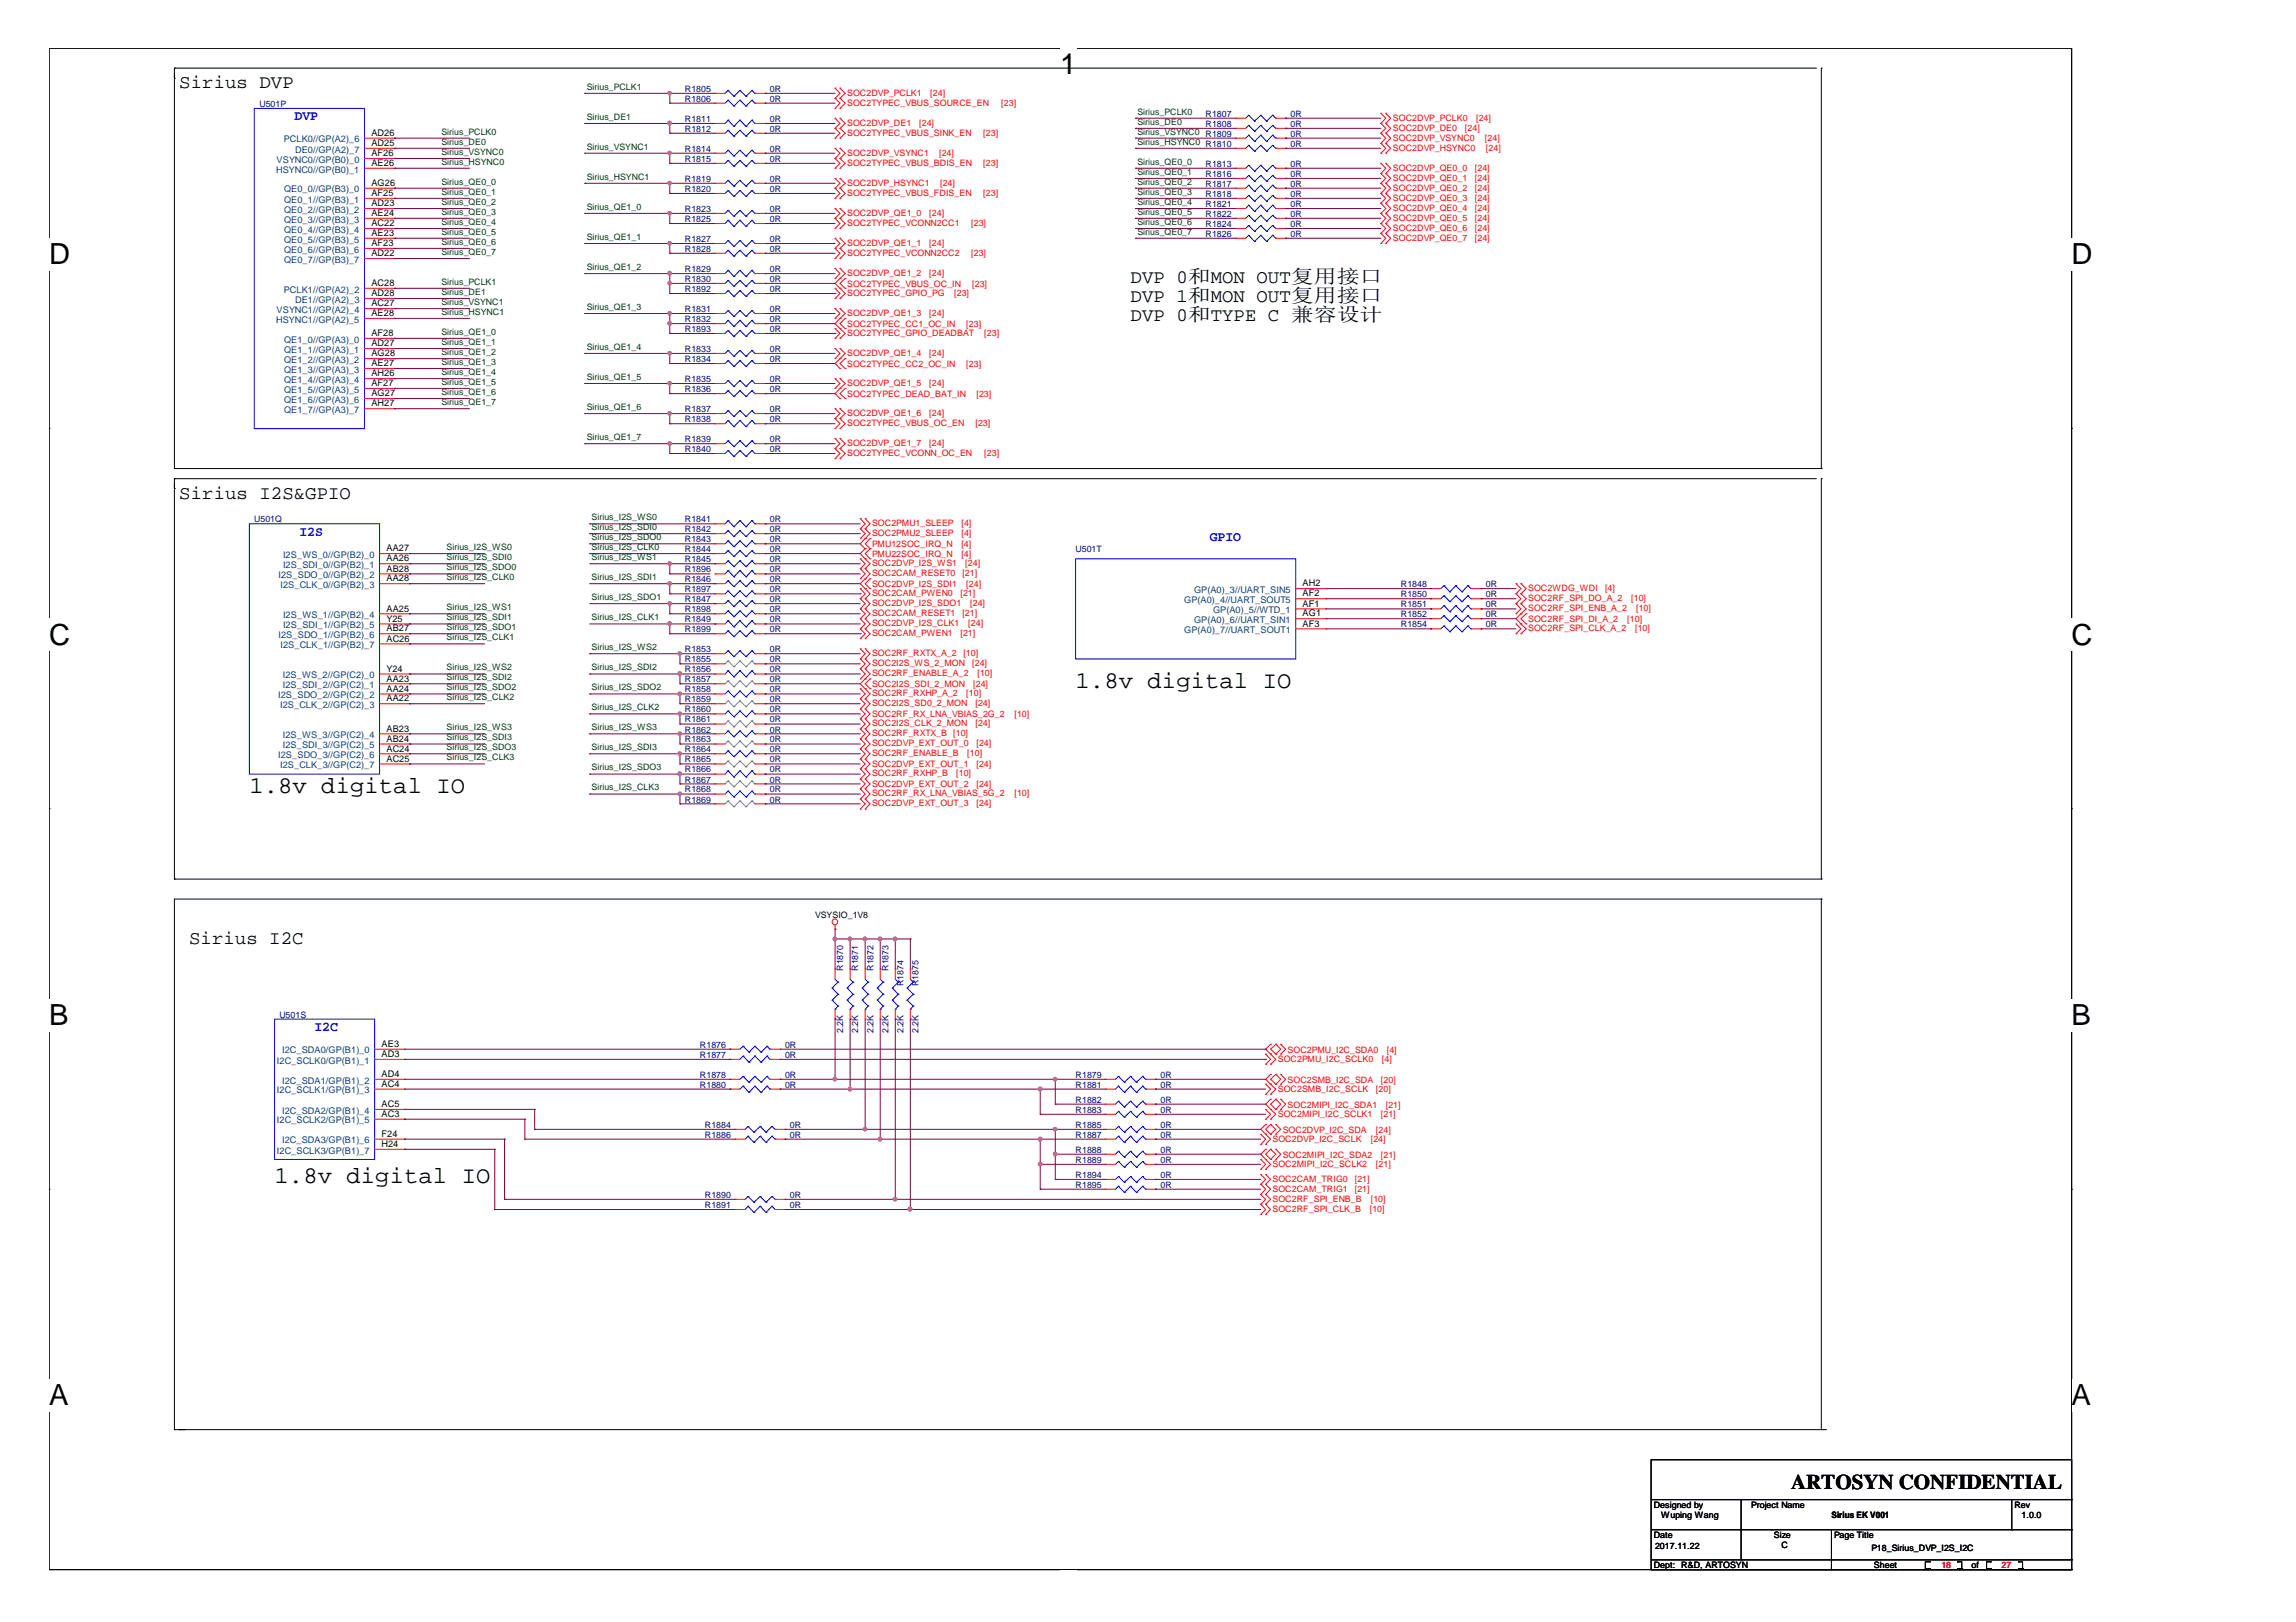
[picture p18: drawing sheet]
<svg xmlns="http://www.w3.org/2000/svg" width="297mm" height="210mm" viewBox="0 0 297 210" stroke-linecap="round" stroke-linejoin="round" font-family="sans-serif">
<defs><g id="words">
<g font-size="3.8">
<text x="137.2" y="9.6">1</text>
<text x="6.3" y="34.2">D</text>
<text x="268" y="34.2">D</text>
<text x="6.3" y="83.4">C</text>
<text x="268" y="83.4">C</text>
<text x="6.3" y="132.6">B</text>
<text x="268" y="132.6">B</text>
<text x="6.3" y="181.9">A</text>
<text x="268" y="181.9">A</text>
</g>
<g font-size="3.1">
<text x="139.1" y="89">1.8v digital IO</text>
<text x="32.3" y="102.6">1.8v digital IO</text>
<text x="35.5" y="153.1">1.8v digital IO</text>
</g>
<text font-size="2.7" x="231.7" y="192.7">ARTOSYN CONFIDENTIAL</text>
<g font-size="2.5">
<text x="23.2" y="11.4">Sirius DVP</text>
<text x="146.3" y="36.7">DVP 0和MON OUT复用接口</text>
<text x="146.3" y="39.1">DVP 1和MON OUT复用接口</text>
<text x="146.3" y="41.6">DVP 0和TYPE C 兼容设计</text>
<text x="23.2" y="64.5">Sirius I2S&amp;GPIO</text>
<text x="24.5" y="122.2">Sirius I2C</text>
</g>
<g font-size="1.8" fill="#00f">
<text x="38.1" y="15.6">DVP</text>
<text x="38.7" y="69.3">I2S</text>
<text x="156.5" y="69.9">GPIO</text>
<text x="40.7" y="133.4">I2C</text>
</g>
<g font-size="1.2">
<text x="48" y="17.6">AD26</text>
<text x="48" y="18.9">AD25</text>
<text x="48" y="21.5">AE26</text>
<text x="48" y="20.2">AF26</text>
<text x="48" y="24.1">AG26</text>
<text x="48" y="25.4">AF25</text>
<text x="48" y="26.7">AD23</text>
<text x="48" y="28">AE24</text>
<text x="48" y="29.3">AC22</text>
<text x="48" y="30.5">AE23</text>
<text x="48" y="31.8">AF23</text>
<text x="48" y="33.2">AD22</text>
<text x="48" y="38.3">AD28</text>
<text x="48" y="37">AC28</text>
<text x="48" y="40.9">AE28</text>
<text x="48" y="39.6">AC27</text>
<text x="48" y="43.5">AF28</text>
<text x="48" y="44.8">AD27</text>
<text x="48" y="46.1">AG28</text>
<text x="48" y="47.4">AE27</text>
<text x="48" y="48.7">AH26</text>
<text x="48" y="50">AF27</text>
<text x="48" y="51.3">AG27</text>
<text x="48" y="52.6">AH27</text>
<text x="50" y="71.3">AA27</text>
<text x="50" y="75.2">AA28</text>
<text x="50" y="72.7">AA26</text>
<text x="50" y="74">AB28</text>
<text x="168.5" y="75.9">AH2</text>
<text x="168.5" y="77.2">AF2</text>
<text x="50" y="83">AC26</text>
<text x="50" y="80.4">Y25</text>
<text x="50" y="81.7">AB27</text>
<text x="50" y="79.1">AA25</text>
<text x="168.5" y="78.5">AF1</text>
<text x="168.5" y="79.8">AG1</text>
<text x="168.5" y="81.1">AF3</text>
<text x="50" y="88.2">AA23</text>
<text x="50" y="89.5">AA24</text>
<text x="50" y="86.9">Y24</text>
<text x="50" y="90.8">AA22</text>
<text x="50" y="96">AB24</text>
<text x="50" y="94.7">AB23</text>
<text x="50" y="98.6">AC25</text>
<text x="50" y="97.3">AC24</text>
<text x="49.4" y="136.8">AD3</text>
<text x="49.4" y="135.5">AE3</text>
<text x="49.4" y="140.6">AC4</text>
<text x="49.4" y="139.4">AD4</text>
<text x="49.4" y="143.3">AC5</text>
<text x="49.4" y="144.5">AC3</text>
<text x="49.4" y="148.4">H24</text>
<text x="49.4" y="147.1">F24</text>
</g>
<g font-size="1.2" fill="#004080">
<text x="35.7" y="22.3">HSYNC0//GP(B0)_1</text>
<text x="35.8" y="21.1">VSYNC0//GP(B0)_0</text>
<text x="36.7" y="18.4">PCLK0//GP(A2)_6</text>
<text x="38.2" y="19.7">DE0//GP(A2)_7</text>
<text x="36.7" y="24.9">QE0_0//GP(B3)_0</text>
<text x="36.7" y="26.2">QE0_1//GP(B3)_1</text>
<text x="36.7" y="27.5">QE0_2//GP(B3)_2</text>
<text x="36.7" y="28.8">QE0_3//GP(B3)_3</text>
<text x="36.7" y="30.1">QE0_4//GP(B3)_4</text>
<text x="36.7" y="31.4">QE0_5//GP(B3)_5</text>
<text x="36.7" y="32.7">QE0_6//GP(B3)_6</text>
<text x="36.7" y="34">QE0_7//GP(B3)_7</text>
<text x="35.7" y="41.8">HSYNC1//GP(A2)_5</text>
<text x="35.8" y="40.5">VSYNC1//GP(A2)_4</text>
<text x="36.7" y="37.9">PCLK1//GP(A2)_2</text>
<text x="38.2" y="39.2">DE1//GP(A2)_3</text>
<text x="36.7" y="44.3">QE1_0//GP(A3)_0</text>
<text x="36.7" y="45.6">QE1_1//GP(A3)_1</text>
<text x="36.7" y="47">QE1_2//GP(A3)_2</text>
<text x="36.7" y="48.2">QE1_3//GP(A3)_3</text>
<text x="36.7" y="49.5">QE1_4//GP(A3)_4</text>
<text x="36.7" y="50.8">QE1_5//GP(A3)_5</text>
<text x="36.7" y="52.1">QE1_6//GP(A3)_6</text>
<text x="36.7" y="53.4">QE1_7//GP(A3)_7</text>
<text x="36" y="74.8">I2S_SDO_0//GP(B2)_2</text>
<text x="36.3" y="76.1">I2S_CLK_0//GP(B2)_3</text>
<text x="36.6" y="73.5">I2S_SDI_0//GP(B2)_1</text>
<text x="36.6" y="72.2">I2S_WS_0//GP(B2)_0</text>
<text x="154.5" y="76.7">GP(A0)_3//UART_SIN5</text>
<text x="36" y="82.6">I2S_SDO_1//GP(B2)_6</text>
<text x="36.3" y="83.9">I2S_CLK_1//GP(B2)_7</text>
<text x="36.6" y="81.3">I2S_SDI_1//GP(B2)_5</text>
<text x="36.6" y="80">I2S_WS_1//GP(B2)_4</text>
<text x="153.2" y="78">GP(A0)_4//UART_SOUT5</text>
<text x="153.2" y="81.9">GP(A0)_7//UART_SOUT1</text>
<text x="154.5" y="80.6">GP(A0)_6//UART_SIN1</text>
<text x="156.9" y="79.3">GP(A0)_5//WTD_1</text>
<text x="36.6" y="89">I2S_SDI_2//GP(C2)_1</text>
<text x="36.6" y="87.8">I2S_WS_2//GP(C2)_0</text>
<text x="36" y="90.4">I2S_SDO_2//GP(C2)_2</text>
<text x="36.2" y="91.6">I2S_CLK_2//GP(C2)_3</text>
<text x="36.6" y="95.5">I2S_WS_3//GP(C2)_4</text>
<text x="36" y="98.1">I2S_SDO_3//GP(C2)_6</text>
<text x="36.2" y="99.4">I2S_CLK_3//GP(C2)_7</text>
<text x="36.6" y="96.8">I2S_SDI_3//GP(C2)_5</text>
<text x="35.8" y="137.6">I2C_SCLK0/GP(B1)_1</text>
<text x="36.5" y="136.3">I2C_SDA0/GP(B1)_0</text>
<text x="35.8" y="141.5">I2C_SCLK1/GP(B1)_3</text>
<text x="36.5" y="140.2">I2C_SDA1/GP(B1)_2</text>
<text x="35.8" y="145.4">I2C_SCLK2/GP(B1)_5</text>
<text x="35.8" y="149.3">I2C_SCLK3/GP(B1)_7</text>
<text x="36.5" y="144.1">I2C_SDA2/GP(B1)_4</text>
<text x="36.5" y="148">I2C_SDA3/GP(B1)_6</text>
</g>
<g font-size="1.1" fill="#004000">
<text x="75.9" y="11.6">Sirius_PCLK1</text>
<text x="57.1" y="17.4">Sirius_PCLK0</text>
<text x="75.9" y="15.5">Sirius_DE1</text>
<text x="147.2" y="17.4">Sirius_VSYNC0</text>
<text x="147.2" y="16.1">Sirius_DE0</text>
<text x="147.2" y="14.8">Sirius_PCLK0</text>
<text x="57.1" y="23.9">Sirius_QE0_0</text>
<text x="57.1" y="20">Sirius_VSYNC0</text>
<text x="57.1" y="18.7">Sirius_DE0</text>
<text x="57.1" y="21.3">Sirius_HSYNC0</text>
<text x="75.9" y="19.4">Sirius_VSYNC1</text>
<text x="75.9" y="23.3">Sirius_HSYNC1</text>
<text x="147.2" y="22.6">Sirius_QE0_1</text>
<text x="147.2" y="21.3">Sirius_QE0_0</text>
<text x="147.2" y="23.9">Sirius_QE0_2</text>
<text x="147.2" y="18.7">Sirius_HSYNC0 R1810</text>
<text x="57.1" y="25.2">Sirius_QE0_1</text>
<text x="57.1" y="29.1">Sirius_QE0_4</text>
<text x="57.1" y="26.5">Sirius_QE0_2</text>
<text x="57.1" y="27.8">Sirius_QE0_3</text>
<text x="75.9" y="27.1">Sirius_QE1_0</text>
<text x="147.2" y="29.1">Sirius_QE0_6</text>
<text x="147.2" y="26.5">Sirius_QE0_4</text>
<text x="147.2" y="27.8">Sirius_QE0_5</text>
<text x="147.2" y="25.2">Sirius_QE0_3</text>
<text x="57.1" y="31.7">Sirius_QE0_6</text>
<text x="57.1" y="33">Sirius_QE0_7</text>
<text x="57.1" y="30.4">Sirius_QE0_5</text>
<text x="75.9" y="31">Sirius_QE1_1</text>
<text x="75.9" y="34.9">Sirius_QE1_2</text>
<text x="147.2" y="30.4">Sirius_QE0_7</text>
<text x="57.1" y="36.8">Sirius_PCLK1</text>
<text x="57.1" y="39.5">Sirius_VSYNC1</text>
<text x="57.1" y="38.2">Sirius_DE1</text>
<text x="57.1" y="40.7">Sirius_HSYNC1</text>
<text x="75.9" y="40.1">Sirius_QE1_3</text>
<text x="57.1" y="45.9">Sirius_QE1_2</text>
<text x="57.1" y="43.3">Sirius_QE1_0</text>
<text x="57.1" y="47.2">Sirius_QE1_3</text>
<text x="57.1" y="44.6">Sirius_QE1_1</text>
<text x="75.9" y="45.3">Sirius_QE1_4</text>
<text x="57.1" y="51.1">Sirius_QE1_6</text>
<text x="57.1" y="52.4">Sirius_QE1_7</text>
<text x="57.1" y="48.5">Sirius_QE1_4</text>
<text x="57.1" y="49.8">Sirius_QE1_5</text>
<text x="75.9" y="53.1">Sirius_QE1_6</text>
<text x="75.9" y="49.2">Sirius_QE1_5</text>
<text x="75.9" y="57">Sirius_QE1_7</text>
<text x="57.8" y="71.2">Sirius_I2S_WS0</text>
<text x="76.5" y="69.9">Sirius_I2S_SDO0</text>
<text x="76.5" y="71.2">Sirius_I2S_CLK0</text>
<text x="76.5" y="67.3">Sirius_I2S_WS0</text>
<text x="76.5" y="68.6">Sirius_I2S_SDI0</text>
<text x="57.8" y="73.8">Sirius_I2S_SDO0</text>
<text x="57.8" y="75.1">Sirius_I2S_CLK0</text>
<text x="57.8" y="72.5">Sirius_I2S_SDI0</text>
<text x="76.5" y="75.1">Sirius_I2S_SDI1</text>
<text x="76.5" y="77.7">Sirius_I2S_SDO1</text>
<text x="76.5" y="72.5">Sirius_I2S_WS1</text>
<text x="57.8" y="80.3">Sirius_I2S_SDI1</text>
<text x="57.8" y="82.9">Sirius_I2S_CLK1</text>
<text x="57.8" y="81.5">Sirius_I2S_SDO1</text>
<text x="57.8" y="79">Sirius_I2S_WS1</text>
<text x="76.5" y="80.3">Sirius_I2S_CLK1</text>
<text x="57.8" y="86.8">Sirius_I2S_WS2</text>
<text x="57.8" y="89.3">Sirius_I2S_SDO2</text>
<text x="57.8" y="88">Sirius_I2S_SDI2</text>
<text x="76.5" y="84.1">Sirius_I2S_WS2</text>
<text x="76.5" y="89.3">Sirius_I2S_SDO2</text>
<text x="76.5" y="86.8">Sirius_I2S_SDI2</text>
<text x="57.8" y="94.5">Sirius_I2S_WS3</text>
<text x="57.8" y="95.8">Sirius_I2S_SDI3</text>
<text x="57.8" y="90.6">Sirius_I2S_CLK2</text>
<text x="76.5" y="94.5">Sirius_I2S_WS3</text>
<text x="76.5" y="91.9">Sirius_I2S_CLK2</text>
<text x="57.8" y="97.1">Sirius_I2S_SDO3</text>
<text x="57.8" y="98.4">Sirius_I2S_CLK3</text>
<text x="76.5" y="99.7">Sirius_I2S_SDO3</text>
<text x="76.5" y="97.1">Sirius_I2S_SDI3</text>
<text x="76.5" y="102.3">Sirius_I2S_CLK3</text>
</g>
<g font-size="1.1" fill="#000080">
<text x="88.6" y="11.9">R1805</text>
<text x="99.6" y="11.9">0R</text>
<text x="33.6" y="13.8">U501P</text>
<text x="88.6" y="13.2">R1806</text>
<text x="88.6" y="17.1">R1812</text>
<text x="88.6" y="15.8">R1811</text>
<text x="99.6" y="13.2">0R</text>
<text x="99.6" y="17.1">0R</text>
<text x="99.6" y="15.8">0R</text>
<text x="156" y="17.7">R1809</text>
<text x="156" y="15.1">R1807</text>
<text x="156" y="16.4">R1808</text>
<text x="167" y="17.7">0R</text>
<text x="167" y="15.1">0R</text>
<text x="167" y="16.4">0R</text>
<text x="88.6" y="20.9">R1815</text>
<text x="88.6" y="19.7">R1814</text>
<text x="88.6" y="23.6">R1819</text>
<text x="99.6" y="20.9">0R</text>
<text x="99.6" y="19.7">0R</text>
<text x="99.6" y="23.6">0R</text>
<text x="156" y="21.6">R1813</text>
<text x="156" y="22.9">R1816</text>
<text x="167" y="19">0R</text>
<text x="167" y="21.6">0R</text>
<text x="167" y="22.9">0R</text>
<text x="88.6" y="24.8">R1820</text>
<text x="88.6" y="28.7">R1825</text>
<text x="88.6" y="27.4">R1823</text>
<text x="99.6" y="24.8">0R</text>
<text x="99.6" y="28.7">0R</text>
<text x="99.6" y="27.4">0R</text>
<text x="156" y="26.8">R1821</text>
<text x="156" y="28.1">R1822</text>
<text x="156" y="24.2">R1817</text>
<text x="156" y="29.4">R1824</text>
<text x="156" y="25.5">R1818</text>
<text x="167" y="26.8">0R</text>
<text x="167" y="28.1">0R</text>
<text x="167" y="24.2">0R</text>
<text x="167" y="29.4">0R</text>
<text x="167" y="25.5">0R</text>
<text x="88.6" y="31.3">R1827</text>
<text x="88.6" y="35.2">R1829</text>
<text x="88.6" y="32.6">R1828</text>
<text x="99.6" y="31.3">0R</text>
<text x="99.6" y="35.2">0R</text>
<text x="99.6" y="32.6">0R</text>
<text x="156" y="30.7">R1826</text>
<text x="167" y="30.7">0R</text>
<text x="88.6" y="40.4">R1831</text>
<text x="88.6" y="36.5">R1830</text>
<text x="88.6" y="41.7">R1832</text>
<text x="88.6" y="37.8">R1892</text>
<text x="99.6" y="40.4">0R</text>
<text x="99.6" y="36.5">0R</text>
<text x="99.6" y="41.7">0R</text>
<text x="99.6" y="37.8">0R</text>
<text x="88.6" y="45.6">R1833</text>
<text x="88.6" y="46.8">R1834</text>
<text x="88.6" y="43">R1893</text>
<text x="99.6" y="45.6">0R</text>
<text x="99.6" y="46.8">0R</text>
<text x="99.6" y="43">0R</text>
<text x="88.6" y="49.5">R1835</text>
<text x="88.6" y="53.3">R1837</text>
<text x="88.6" y="50.7">R1836</text>
<text x="99.6" y="49.5">0R</text>
<text x="99.6" y="53.3">0R</text>
<text x="99.6" y="50.7">0R</text>
<text x="88.6" y="57.2">R1839</text>
<text x="88.6" y="58.5">R1840</text>
<text x="88.6" y="54.6">R1838</text>
<text x="99.6" y="57.2">0R</text>
<text x="99.6" y="58.5">0R</text>
<text x="99.6" y="54.6">0R</text>
<text x="32.9" y="67.6">U501Q</text>
<text x="88.6" y="67.6">R1841</text>
<text x="88.6" y="71.5">R1844</text>
<text x="88.6" y="68.9">R1842</text>
<text x="88.6" y="70.2">R1843</text>
<text x="99.6" y="67.6">0R</text>
<text x="99.6" y="71.5">0R</text>
<text x="99.6" y="68.9">0R</text>
<text x="99.6" y="70.2">0R</text>
<text x="139.1" y="71.5">U501T</text>
<text x="88.6" y="74.1">R1896</text>
<text x="88.6" y="76.6">R1897</text>
<text x="88.6" y="72.7">R1845</text>
<text x="88.6" y="77.9">R1847</text>
<text x="88.6" y="75.4">R1846</text>
<text x="99.6" y="74.1">0R</text>
<text x="99.6" y="76.6">0R</text>
<text x="99.6" y="72.7">0R</text>
<text x="99.6" y="77.9">0R</text>
<text x="99.6" y="75.4">0R</text>
<text x="181.2" y="76">R1848</text>
<text x="181.2" y="77.3">R1850</text>
<text x="192.2" y="76">0R</text>
<text x="192.2" y="77.3">0R</text>
<text x="88.6" y="79.2">R1898</text>
<text x="88.6" y="80.5">R1849</text>
<text x="88.6" y="81.8">R1899</text>
<text x="99.6" y="79.2">0R</text>
<text x="99.6" y="80.5">0R</text>
<text x="99.6" y="81.8">0R</text>
<text x="181.2" y="81.2">R1854</text>
<text x="181.2" y="78.6">R1851</text>
<text x="181.2" y="79.9">R1852</text>
<text x="192.2" y="81.2">0R</text>
<text x="192.2" y="78.6">0R</text>
<text x="192.2" y="79.9">0R</text>
<text x="88.6" y="87">R1856</text>
<text x="88.6" y="85.7">R1855</text>
<text x="88.6" y="89.6">R1858</text>
<text x="88.6" y="88.3">R1857</text>
<text x="88.6" y="84.4">R1853</text>
<text x="99.6" y="87">0R</text>
<text x="99.6" y="85.7">0R</text>
<text x="99.6" y="89.6">0R</text>
<text x="99.6" y="88.3">0R</text>
<text x="99.6" y="84.4">0R</text>
<text x="88.6" y="94.8">R1862</text>
<text x="88.6" y="90.9">R1859</text>
<text x="88.6" y="93.5">R1861</text>
<text x="88.6" y="92.2">R1860</text>
<text x="99.6" y="94.8">0R</text>
<text x="99.6" y="90.9">0R</text>
<text x="99.6" y="93.5">0R</text>
<text x="99.6" y="92.2">0R</text>
<text x="88.6" y="100">R1866</text>
<text x="88.6" y="101.3">R1867</text>
<text x="88.6" y="98.7">R1865</text>
<text x="88.6" y="97.4">R1864</text>
<text x="88.6" y="96.1">R1863</text>
<text x="99.6" y="100">0R</text>
<text x="99.6" y="101.3">0R</text>
<text x="99.6" y="98.7">0R</text>
<text x="99.6" y="97.4">0R</text>
<text x="99.6" y="96.1">0R</text>
<text x="88.6" y="103.9">R1869</text>
<text x="88.6" y="102.5">R1868</text>
<text x="99.6" y="103.9">0R</text>
<text x="99.6" y="102.5">0R</text>
<text x="109.1" y="125.7" transform="rotate(-90 109.1 125.7)">R1870</text>
<text x="111" y="125.7" transform="rotate(-90 111 125.7)">R1871</text>
<text x="113" y="125.7" transform="rotate(-90 113 125.7)">R1872</text>
<text x="114.9" y="125.7" transform="rotate(-90 114.9 125.7)">R1873</text>
<text x="36.2" y="131.7">U501S</text>
<text x="116.9" y="127.6" transform="rotate(-90 116.9 127.6)">R1874</text>
<text x="118.8" y="127.6" transform="rotate(-90 118.8 127.6)">R1875</text>
<text x="90.6" y="135.6">R1876</text>
<text x="90.6" y="136.9">R1877</text>
<text x="101.6" y="135.6">0R</text>
<text x="101.6" y="136.9">0R</text>
<text x="109.1" y="133.7" transform="rotate(-90 109.1 133.7)">2.2K</text>
<text x="111" y="133.7" transform="rotate(-90 111 133.7)">2.2K</text>
<text x="113" y="133.7" transform="rotate(-90 113 133.7)">2.2K</text>
<text x="114.9" y="133.7" transform="rotate(-90 114.9 133.7)">2.2K</text>
<text x="116.9" y="133.7" transform="rotate(-90 116.9 133.7)">2.2K</text>
<text x="118.8" y="133.7" transform="rotate(-90 118.8 133.7)">2.2K</text>
<text x="90.6" y="139.5">R1878</text>
<text x="90.6" y="140.8">R1880</text>
<text x="101.6" y="139.5">0R</text>
<text x="101.6" y="140.8">0R</text>
<text x="139.1" y="142.7">R1882</text>
<text x="139.1" y="139.5">R1879</text>
<text x="139.1" y="140.8">R1881</text>
<text x="139.1" y="144">R1883</text>
<text x="150.2" y="142.7">0R</text>
<text x="150.2" y="139.5">0R</text>
<text x="150.2" y="140.8">0R</text>
<text x="150.2" y="144">0R</text>
<text x="91.2" y="145.9">R1884</text>
<text x="91.2" y="147.2">R1886</text>
<text x="102.2" y="145.9">0R</text>
<text x="102.2" y="147.2">0R</text>
<text x="139.1" y="149.2">R1888</text>
<text x="139.1" y="147.2">R1887</text>
<text x="139.1" y="145.9">R1885</text>
<text x="150.2" y="149.2">0R</text>
<text x="150.2" y="147.2">0R</text>
<text x="150.2" y="145.9">0R</text>
<text x="91.2" y="155">R1890</text>
<text x="102.2" y="155">0R</text>
<text x="139.1" y="150.5">R1889</text>
<text x="139.1" y="153.7">R1895</text>
<text x="139.1" y="152.4">R1894</text>
<text x="150.2" y="150.5">0R</text>
<text x="150.2" y="153.7">0R</text>
<text x="150.2" y="152.4">0R</text>
<text x="91.2" y="156.3">R1891</text>
<text x="102.2" y="156.3">0R</text>
</g>
<g font-size="1.1" fill="#f00">
<text x="109.6" y="12.4">SOC2DVP_PCLK1</text>
<text x="109.6" y="13.7">SOC2TYPEC_VBUS_SOURCE_EN</text>
<text x="109.6" y="16.3">SOC2DVP_DE1</text>
<text x="109.6" y="17.6">SOC2TYPEC_VBUS_SINK_EN</text>
<text x="118.9" y="16.3">[24]</text>
<text x="120.4" y="12.4">[24]</text>
<text x="127.2" y="17.6">[23]</text>
<text x="129.5" y="13.7">[23]</text>
<text x="180.2" y="15.6">SOC2DVP_PCLK0</text>
<text x="180.2" y="16.9">SOC2DVP_DE0</text>
<text x="189.5" y="16.9">[24]</text>
<text x="191" y="15.6">[24]</text>
<text x="109.6" y="20.2">SOC2DVP_VSYNC1</text>
<text x="109.6" y="21.5">SOC2TYPEC_VBUS_BDIS_EN</text>
<text x="121.5" y="20.2">[24]</text>
<text x="127.2" y="21.5">[23]</text>
<text x="180.2" y="18.2">SOC2DVP_VSYNC0</text>
<text x="180.2" y="19.5">SOC2DVP_HSYNC0</text>
<text x="180.2" y="22.1">SOC2DVP_QE0_0</text>
<text x="180.2" y="23.4">SOC2DVP_QE0_1</text>
<text x="190.8" y="22.1">[24]</text>
<text x="190.8" y="23.4">[24]</text>
<text x="192.1" y="18.2">[24]</text>
<text x="192.2" y="19.5">[24]</text>
<text x="109.6" y="24.1">SOC2DVP_HSYNC1</text>
<text x="109.6" y="25.3">SOC2TYPEC_VBUS_FDIS_EN</text>
<text x="109.6" y="28">SOC2DVP_QE1_0</text>
<text x="109.6" y="29.2">SOC2TYPEC_VCONN2CC1</text>
<text x="120.2" y="28">[24]</text>
<text x="121.6" y="24.1">[24]</text>
<text x="125.6" y="29.2">[23]</text>
<text x="127.2" y="25.3">[23]</text>
<text x="180.2" y="24.7">SOC2DVP_QE0_2</text>
<text x="180.2" y="26">SOC2DVP_QE0_3</text>
<text x="180.2" y="27.3">SOC2DVP_QE0_4</text>
<text x="180.2" y="28.6">SOC2DVP_QE0_5</text>
<text x="180.2" y="29.9">SOC2DVP_QE0_6</text>
<text x="190.8" y="24.7">[24]</text>
<text x="190.8" y="26">[24]</text>
<text x="190.8" y="27.3">[24]</text>
<text x="190.8" y="28.6">[24]</text>
<text x="190.8" y="29.9">[24]</text>
<text x="109.6" y="31.8">SOC2DVP_QE1_1</text>
<text x="109.6" y="33.1">SOC2TYPEC_VCONN2CC2</text>
<text x="109.6" y="35.7">SOC2DVP_QE1_2</text>
<text x="120.2" y="31.8">[24]</text>
<text x="120.2" y="35.7">[24]</text>
<text x="125.6" y="33.1">[23]</text>
<text x="180.2" y="31.2">SOC2DVP_QE0_7</text>
<text x="190.8" y="31.2">[24]</text>
<text x="109.6" y="37.1">SOC2TYPEC_VBUS_OC_IN</text>
<text x="109.6" y="40.9">SOC2DVP_QE1_3</text>
<text x="109.6" y="38.3">SOC2TYPEC_GPIO_PG</text>
<text x="120.2" y="40.9">[24]</text>
<text x="123.4" y="38.3">[23]</text>
<text x="125.8" y="37.1">[23]</text>
<text x="109.6" y="42.3">SOC2TYPEC_CC1_OC_IN</text>
<text x="109.6" y="47.5">SOC2TYPEC_CC2_OC_IN</text>
<text x="109.6" y="46.1">SOC2DVP_QE1_4</text>
<text x="109.6" y="43.5">SOC2TYPEC_GPIO_DEADBAT</text>
<text x="120.2" y="46.1">[24]</text>
<text x="125" y="42.3">[23]</text>
<text x="125" y="47.5">[23]</text>
<text x="127.3" y="43.5">[23]</text>
<text x="109.6" y="51.4">SOC2TYPEC_DEAD_BAT_IN</text>
<text x="109.6" y="50">SOC2DVP_QE1_5</text>
<text x="109.6" y="53.9">SOC2DVP_QE1_6</text>
<text x="120.2" y="50">[24]</text>
<text x="120.2" y="53.9">[24]</text>
<text x="126.3" y="51.4">[23]</text>
<text x="109.6" y="55.1">SOC2TYPEC_VBUS_OC_EN</text>
<text x="109.6" y="57.7">SOC2DVP_QE1_7</text>
<text x="109.6" y="59">SOC2TYPEC_VCONN_OC_EN</text>
<text x="120.2" y="57.7">[24]</text>
<text x="126.2" y="55.1">[23]</text>
<text x="127.3" y="59">[23]</text>
<text x="112.8" y="68.1">SOC2PMU1_SLEEP</text>
<text x="112.8" y="69.4">SOC2PMU2_SLEEP</text>
<text x="112.8" y="70.8">PMU12SOC_IRQ_N</text>
<text x="124.4" y="70.8">[4]</text>
<text x="124.4" y="68.1">[4]</text>
<text x="124.4" y="69.4">[4]</text>
<text x="112.8" y="73.3">SOC2DVP_I2S_WS1</text>
<text x="112.8" y="76">SOC2DVP_I2S_SDI1</text>
<text x="112.8" y="72.1">PMU22SOC_IRQ_N</text>
<text x="112.8" y="74.6">SOC2CAM_RESET0</text>
<text x="112.8" y="77.1">SOC2CAM_PWEN0</text>
<text x="124.3" y="77.1">[21]</text>
<text x="124.4" y="72.1">[4]</text>
<text x="124.5" y="74.6">[21]</text>
<text x="124.9" y="73.3">[24]</text>
<text x="125" y="76">[24]</text>
<text x="197.7" y="77.8">SOC2RF_SPI_DO_A_2</text>
<text x="197.7" y="76.5">SOC2WDG_WDI</text>
<text x="207.6" y="76.5">[4]</text>
<text x="211" y="77.8">[10]</text>
<text x="112.8" y="78.5">SOC2DVP_I2S_SDO1</text>
<text x="112.8" y="81">SOC2DVP_I2S_CLK1</text>
<text x="112.8" y="82.4">SOC2CAM_PWEN1</text>
<text x="112.8" y="79.8">SOC2CAM_RESET1</text>
<text x="124.3" y="82.4">[21]</text>
<text x="124.5" y="79.8">[21]</text>
<text x="125.3" y="81">[24]</text>
<text x="125.5" y="78.5">[24]</text>
<text x="197.7" y="79.1">SOC2RF_SPI_ENB_A_2</text>
<text x="197.7" y="81.7">SOC2RF_SPI_CLK_A_2</text>
<text x="197.7" y="80.5">SOC2RF_SPI_DI_A_2</text>
<text x="210.5" y="80.5">[10]</text>
<text x="211.5" y="81.7">[10]</text>
<text x="211.7" y="79.1">[10]</text>
<text x="112.8" y="84.9">SOC2RF_RXTX_A_2</text>
<text x="112.8" y="86.2">SOC2I2S_WS_2_MON</text>
<text x="112.8" y="87.5">SOC2RF_ENABLE_A_2</text>
<text x="112.8" y="89">SOC2I2S_SDI_2_MON</text>
<text x="124.6" y="84.9">[10]</text>
<text x="125.8" y="86.2">[24]</text>
<text x="125.9" y="89">[24]</text>
<text x="126.4" y="87.5">[10]</text>
<text x="112.8" y="90.1">SOC2RF_RXHP_A_2</text>
<text x="112.8" y="91.4">SOC2I2S_SD0_2_MON</text>
<text x="112.8" y="92.7">SOC2RF_RX_LNA_VBIAS_2G_2</text>
<text x="112.8" y="94">SOC2I2S_CLK_2_MON</text>
<text x="112.8" y="95.3">SOC2RF_RXTX_B</text>
<text x="123.3" y="95.3">[10]</text>
<text x="125" y="90.1">[10]</text>
<text x="126.2" y="91.4">[24]</text>
<text x="126.2" y="94">[24]</text>
<text x="131.2" y="92.7">[10]</text>
<text x="112.8" y="96.6">SOC2DVP_EXT_OUT_0</text>
<text x="112.8" y="97.9">SOC2RF_ENABLE_B</text>
<text x="112.8" y="100.5">SOC2RF_RXHP_B</text>
<text x="112.8" y="101.8">SOC2DVP_EXT_OUT_2</text>
<text x="112.8" y="99.2">SOC2DVP_EXT_OUT_1</text>
<text x="123.7" y="100.5">[10]</text>
<text x="125.1" y="97.9">[10]</text>
<text x="126.3" y="96.6">[24]</text>
<text x="126.3" y="101.8">[24]</text>
<text x="126.3" y="99.2">[24]</text>
<text x="112.8" y="103.1">SOC2RF_RX_LNA_VBIAS_5G_2</text>
<text x="112.8" y="104.4">SOC2DVP_EXT_OUT_3</text>
<text x="126.3" y="104.4">[24]</text>
<text x="131.2" y="103.1">[10]</text>
<text x="165.3" y="137.4">SOC2PMU_I2C_SCLK0</text>
<text x="166.6" y="136.2">SOC2PMU_I2C_SDA0</text>
<text x="178.8" y="137.4">[4]</text>
<text x="179.4" y="136.2">[4]</text>
<text x="165.3" y="141.3">SOC2SMB_I2C_SCLK</text>
<text x="166.6" y="140.1">SOC2SMB_I2C_SDA</text>
<text x="166.6" y="143.4">SOC2MIPI_I2C_SDA1</text>
<text x="178" y="141.3">[20]</text>
<text x="178.7" y="140.1">[20]</text>
<text x="179.3" y="143.4">[21]</text>
<text x="164.6" y="147.8">SOC2DVP_I2C_SCLK</text>
<text x="165.3" y="144.5">SOC2MIPI_I2C_SCLK1</text>
<text x="165.9" y="146.6">SOC2DVP_I2C_SDA</text>
<text x="165.9" y="149.8">SOC2MIPI_I2C_SDA2</text>
<text x="177.3" y="147.8">[24]</text>
<text x="178" y="146.6">[24]</text>
<text x="178.6" y="144.5">[21]</text>
<text x="178.6" y="149.8">[21]</text>
<text x="164.6" y="151">SOC2MIPI_I2C_SCLK2</text>
<text x="164.6" y="155.5">SOC2RF_SPI_ENB_B</text>
<text x="164.6" y="152.9">SOC2CAM_TRIG0</text>
<text x="164.6" y="154.2">SOC2CAM_TRIG1</text>
<text x="175.3" y="152.9">[21]</text>
<text x="175.3" y="154.2">[21]</text>
<text x="177.3" y="155.5">[10]</text>
<text x="178" y="151">[21]</text>
<text x="164.6" y="156.8">SOC2RF_SPI_CLK_B</text>
<text x="177.2" y="156.8">[10]</text>
<text x="251.2" y="203">18</text>
<text x="259" y="203">27</text>
</g>
<g font-size="1.1">
<text x="105.5" y="118.8">VSYSIO_1V8</text>
<text x="214" y="195.2">Designed by</text>
<text x="214.9" y="196.5">Wuping Wang</text>
<text x="226.6" y="195.2">Project Name</text>
<text x="236.9" y="196.4">Sirius EK V001</text>
<text x="260.6" y="195.2">Rev</text>
<text x="261.5" y="196.5">1.0.0</text>
<text x="214" y="203">Dept: R&amp;D, ARTOSYN</text>
<text x="214" y="199.1">Date</text>
<text x="214.1" y="200.5">2017.11.22</text>
<text x="229.5" y="199.1">Size</text>
<text x="230.5" y="200.3">C</text>
<text x="237.3" y="199.1">Page Title</text>
<text x="242.1" y="200.8">P18_Sirius_DVP_I2S_I2C</text>
<text x="242.4" y="203">Sheet</text>
<text x="255.1" y="203">of</text>
</g>
</g></defs>
<path d="M6.3 6.2h261.7v196.9h-261.7z" fill="none" stroke="#000" stroke-width=".13"/>
<g fill="#fff">
<path d="M137.2 6.2h2.1v4.3h-2.1z"/>
<path d="M137.2 203.1h2.1v.5h-2.1z"/>
<path d="M6.3 30.8h2.8v4.3h-2.8z"/>
<path d="M268 30.8h2.8v4.3h-2.8z"/>
<path d="M6.3 80h2.8v4.3h-2.8z"/>
<path d="M268 80h2.8v4.3h-2.8z"/>
</g>
<path d="M6.3 55.4h.1M268 55.4h.1" fill="none" stroke="#000" stroke-width=".13"/>
<g fill="#fff">
<path d="M6.3 129.3h2.6v4.2h-2.6z"/>
<path d="M268 129.3h2.6v4.2h-2.6z"/>
</g>
<path d="M6.3 104.7h.1M268 104.7h.1" fill="none" stroke="#000" stroke-width=".13"/>
<g fill="#fff">
<path d="M6.3 178.5h2.6v4.2h-2.6z"/>
<path d="M268 178.5h2.6v4.2h-2.6z"/>
</g>
<g fill="none" stroke="#000" stroke-width=".13">
<path d="M22.6 8.8h.1M22.6 10.1h.1M22.6 8.8v51.8M22.6 8.8h212.4M235.6 8.8h.1M235.6 8.8v51.8M22.6 60.6h.1M22.6 61.9h.1M22.6 63.2h.1M22.6 61.9v51.9M22.6 60.6h213M22.6 61.9h212.4"/>
<path d="M235.6 60.6h.1M235.6 61.9h.1M235.6 61.9v51.9M22.6 113.8h.1M22.6 113.8h213M235.6 113.8h.1M235.6 116.3h.1M235.6 116.3h-213v68.7M235.6 116.3v68.7M6.3 153.9h.1M268 153.9h.1M22.6 185h.1"/>
<path d="M22.6 185h213.7M23.2 185h.1M23.8 185h.1M213.6 188.9h54.4v14.2h-54.4zM213.6 194.1h54.4M213.6 198h54.4M225.3 194.1v7.8M229.2 198h.1M235.6 185h.1M236.9 198v5.1M260.3 198h.1M260.3 194.1v3.9"/>
<path d="M268 194.1h.1M268 198h.1M213.6 201.9h54.4M213.6 203.1h54.4M225.3 201.9h.1M236.9 201.9h.1M236.9 203.1h.1M249.1 203h.1M249.1 203h.5M249.6 202.1h.1M249.6 203h.1M249.6 202.1h-.5v.9"/>
<path d="M253.2 203h.1M253.2 202.1h.1M253.2 202.1h.6v.9M253.2 203h.6M253.8 203h.1M257 203h.1M257 203h.5M257.5 202.1h.1M257.5 203h.1M257.5 202.1h-.5v.9M261.2 203h.1M261.2 202.1h.1"/>
<path d="M261.2 202.1h.5v.9M261.2 203h.5M261.7 203h.1M268 201.9h.1M268 203.1h.1"/>
</g>
<g fill="none" stroke="#f00" stroke-width=".13">
<path d="M47.2 19.2h3.9M47.2 17.9h3.9M51.1 19.2h.1M51.1 17.9h.1M92.5 13.3h.1M92.5 17.2h.1M92.5 16h.1M92.5 19.8h.1M92.5 12.1h.1M92.5 13.3h1.3M92.5 17.2h1.3M92.5 16h1.3"/>
<path d="M92.5 19.8h1.3M92.5 12.1h1.3M97.7 13.3h1.3M97.7 17.2h1.3M97.7 16h1.3M97.7 19.8h1.3M97.7 12.1h1.3M99 13.3h.1M99 17.2h.1M99 16h.1M99 19.8h.1M99 12.1h.1"/>
<path d="M108 12.7h.1M108 11.4h.1M108 14h.1M108 16.6h.1M108 15.3h.1M108 17.9h.1M108 19.2h.1M108 11.4l.7 .7-.7 .6M108 12.7l.7 .6-.7 .7M108 15.3l.7 .7-.7 .6M108 16.6l.7 .6-.7 .7M108 19.2l.7 .6-.7 .7"/>
<path d="M108.7 12.7h.1M108.7 11.4h.1M108.7 14h.1M108.7 16.6h.1M108.7 15.3h.1M108.7 17.9h.1M108.7 19.2h.1M108.7 11.4l.6 .7-.6 .6M108.7 12.7l.6 .6-.6 .7M108.7 15.3l.6 .7-.6 .6M108.7 16.6l.6 .6-.6 .7M108.7 19.2l.6 .6-.6 .7"/>
<path d="M159.9 19.2h.1M159.9 17.9h.1M159.9 15.3h.1M159.9 16.6h.1M159.9 19.2h1.3M159.9 17.9h1.3M159.9 15.3h1.3M159.9 16.6h1.3M165.1 19.2h1.2M165.1 17.9h1.2M165.1 15.3h1.2M165.1 16.6h1.2"/>
<path d="M166.3 19.2h.1M166.3 17.9h.1M166.3 15.3h.1M166.3 16.6h.1M178.6 16h.1M178.6 14.7h.1M178.6 17.2h.1M178.6 18.6h.1M178.6 19.8h.1M178.6 14.7l.7 .6-.7 .7M178.6 16l.7 .6-.7 .6M178.6 17.2l.7 .7-.7 .7"/>
<path d="M178.6 18.6l.7 .6-.7 .6M179.3 16h.1M179.3 14.7h.1M179.3 17.2h.1M179.3 18.6h.1M179.3 19.8h.1M179.3 14.7l.6 .6-.6 .7M179.3 16l.6 .6-.6 .6M179.3 17.2l.6 .7-.6 .7M179.3 18.6l.6 .6-.6 .6M47.2 24.4h3.9M47.2 25.7h3.9"/>
<path d="M47.2 27h3.9M47.2 28.3h3.9M47.2 29.6h3.9M47.2 30.8h3.9M47.2 32.1h3.9M47.2 33.5h3.9M47.2 21.8h3.9M47.2 20.5h3.9M47.2 38.6h3.9M47.2 37.3h3.9M47.2 39.9h3.9M51.1 24.4h.1"/>
<path d="M51.1 25.7h.1M51.1 27h.1M51.1 28.3h.1M51.1 29.6h.1M51.1 30.8h.1M51.1 32.1h.1M51.1 33.5h.1M51.1 21.8h.1M51.1 20.5h.1M51.1 38.6h.1M51.1 37.3h.1M51.1 39.9h.1"/>
<path d="M92.5 25h.1M92.5 21.1h.1M92.5 36.7h.1M92.5 28.9h.1M92.5 31.5h.1M92.5 35.4h.1M92.5 38h.1M92.5 32.8h.1M92.5 27.6h.1M92.5 23.7h.1M92.5 25h1.3M92.5 21.1h1.3"/>
<path d="M92.5 36.7h1.3M92.5 28.9h1.3M92.5 31.5h1.3M92.5 35.4h1.3M92.5 38h1.3M92.5 32.8h1.3M92.5 27.6h1.3M92.5 23.7h1.3M97.7 25h1.3M97.7 21.1h1.3M97.7 36.7h1.3M97.7 28.9h1.3"/>
<path d="M97.7 31.5h1.3M97.7 35.4h1.3M97.7 38h1.3M97.7 32.8h1.3M97.7 27.6h1.3M97.7 23.7h1.3M99 25h.1M99 21.1h.1M99 36.7h.1M99 28.9h.1M99 31.5h.1M99 35.4h.1"/>
<path d="M99 38h.1M99 32.8h.1M99 27.6h.1M99 23.7h.1M108 20.5h.1M108 21.8h.1M108 24.4h.1M108 23.1h.1M108 25.7h.1M108 28.3h.1M108 27h.1M108 29.6h.1"/>
<path d="M108 32.1h.1M108 30.8h.1M108 33.5h.1M108 36h.1M108 34.7h.1M108 39.9h.1M108 38.6h.1M108 37.3h.1M108 20.5l.7 .6-.7 .7M108 23.1l.7 .6-.7 .7M108 24.4l.7 .6-.7 .7M108 27l.7 .6-.7 .7"/>
<path d="M108 28.3l.7 .6-.7 .7M108 30.8l.7 .7-.7 .6M108 32.1l.7 .7-.7 .7M108 34.7l.7 .7-.7 .6M108 39.9l.7 .7-.7 .6M108 37.3l.7 .7-.7 .6M108.7 20.5h.1M108.7 21.8h.1M108.7 24.4h.1M108.7 23.1h.1M108.7 25.7h.1M108.7 28.3h.1"/>
<path d="M108.7 27h.1M108.7 29.6h.1M108.7 32.1h.1M108.7 30.8h.1M108.7 33.5h.1M108.7 36h.1M108.7 37.3h.1M108.7 34.7h.1M108.7 39.9h.1M108.7 38.6h.1M108.7 20.5l.6 .6-.6 .7M108.7 23.1l.6 .6-.6 .7"/>
<path d="M108.7 24.4l.6 .6-.6 .7M108.7 27l.6 .6-.6 .7M108.7 28.3l.6 .6-.6 .7M108.7 30.8l.6 .7-.6 .6M108.7 32.1l.6 .7-.6 .7M108.7 36l-.7 .7 1.3 1.3-.6 .6M108.7 34.7l.6 .7-.6 .6M108.7 39.9l.6 .7-.6 .6M109.3 37.3h.1M109.3 36h.1M109.3 36l-.6 .7 .6 .6M159.9 30.8h.1"/>
<path d="M159.9 21.8h.1M159.9 27h.1M159.9 28.3h.1M159.9 24.4h.1M159.9 29.6h.1M159.9 25.7h.1M159.9 23.1h.1M159.9 24.4h1.3M159.9 25.7h1.3M159.9 27h1.3M159.9 28.3h1.3M159.9 29.6h1.3"/>
<path d="M159.9 30.8h1.3M159.9 21.8h1.3M159.9 23.1h1.3M165.1 24.4h1.2M165.1 25.7h1.2M165.1 27h1.2M165.1 28.3h1.2M165.1 29.6h1.2M165.1 30.8h1.2M165.1 21.8h1.2M165.1 23.1h1.2M166.3 30.8h.1"/>
<path d="M166.3 21.8h.1M166.3 27h.1M166.3 28.3h.1M166.3 24.4h.1M166.3 29.6h.1M166.3 25.7h.1M166.3 23.1h.1M178.6 22.5h.1M178.6 21.1h.1M178.6 23.7h.1M178.6 25h.1M178.6 26.3h.1"/>
<path d="M178.6 27.6h.1M178.6 28.9h.1M178.6 30.2h.1M178.6 31.5h.1M178.6 21.1l.7 .7-.7 .7M178.6 22.5l.7 .6-.7 .6M178.6 23.7l.7 .7-.7 .6M178.6 25l.7 .7-.7 .6M178.6 26.3l.7 .7-.7 .6M178.6 27.6l.7 .7-.7 .6M178.6 28.9l.7 .7-.7 .6M178.6 30.2l.7 .6-.7 .7"/>
<path d="M179.3 22.5h.1M179.3 21.1h.1M179.3 23.7h.1M179.3 25h.1M179.3 26.3h.1M179.3 27.6h.1M179.3 28.9h.1M179.3 30.2h.1M179.3 31.5h.1M179.3 21.1l.6 .7-.6 .7M179.3 22.5l.6 .6-.6 .6M179.3 23.7l.6 .7-.6 .6"/>
<path d="M179.3 25l.6 .7-.6 .6M179.3 26.3l.6 .7-.6 .6M179.3 27.6l.6 .7-.6 .6M179.3 28.9l.6 .7-.6 .6M179.3 30.2l.6 .6-.6 .7M47.2 43.8h3.9M47.2 45.1h3.9M47.2 46.4h3.9M47.2 47.7h3.9M47.2 49h3.9M47.2 50.3h3.9M47.2 51.6h3.9"/>
<path d="M47.2 52.9h3.9M47.2 41.2h3.9M51.1 43.8h.1M51.1 45.1h.1M51.1 46.4h.1M51.1 47.7h.1M51.1 49h.1M51.1 50.3h.1M51.1 51.6h.1M51.1 52.9h.1M51.1 41.2h.1M92.5 45.7h.1"/>
<path d="M92.5 47h.1M92.5 40.6h.1M92.5 49.6h.1M92.5 57.4h.1M92.5 58.7h.1M92.5 54.8h.1M92.5 53.5h.1M92.5 50.9h.1M92.5 41.9h.1M92.5 43.2h.1M92.5 45.7h1.3M92.5 47h1.3"/>
<path d="M92.5 40.6h1.3M92.5 49.6h1.3M92.5 57.4h1.3M92.5 58.7h1.3M92.5 54.8h1.3M92.5 53.5h1.3M92.5 50.9h1.3M92.5 41.9h1.3M92.5 43.2h1.3M97.7 45.7h1.3M97.7 47h1.3M97.7 40.6h1.3"/>
<path d="M97.7 49.6h1.3M97.7 57.4h1.3M97.7 58.7h1.3M97.7 54.8h1.3M97.7 53.5h1.3M97.7 50.9h1.3M97.7 41.9h1.3M97.7 43.2h1.3M99 45.7h.1M99 47h.1M99 40.6h.1M99 49.6h.1"/>
<path d="M99 57.4h.1M99 58.7h.1M99 54.8h.1M99 53.5h.1M99 50.9h.1M99 41.9h.1M99 43.2h.1M108 41.2h.1M108 46.4h.1M108 45.1h.1M108 50.3h.1M108 49h.1"/>
<path d="M108 54.2h.1M108 52.9h.1M108 55.5h.1M108 58.1h.1M108 56.7h.1M108 59.4h.1M108 43.8h.1M108 42.5h.1M108 45.1l.7 .6-.7 .7M108 49l.7 .6-.7 .7M108 52.9l.7 .6-.7 .7M108 54.2l.7 .6-.7 .7"/>
<path d="M108 56.7l.7 .7-.7 .7M108 58.1l.7 .6-.7 .7M108 42.5l.7 .7-.7 .6M108.7 41.2h.1M108.7 42.5h.1M108.7 46.4h.1M108.7 47.7h.1M108.7 45.1h.1M108.7 50.3h.1M108.7 51.6h.1M108.7 49h.1M108.7 54.2h.1"/>
<path d="M108.7 52.9h.1M108.7 55.5h.1M108.7 58.1h.1M108.7 56.7h.1M108.7 59.4h.1M108.7 43.8h.1M108.7 41.2l-.7 .7 .7 .6M108.7 45.1l.6 .6-1.3 1.3 .7 .7M108.7 50.3l-.7 .6 .7 .7M108.7 49l.6 .6-.6 .7M108.7 52.9l.6 .6-.6 .7M108.7 54.2l.6 .6-.6 .7"/>
<path d="M108.7 56.7l.6 .7-.6 .7M108.7 58.1l.6 .6-.6 .7M108.7 42.5l.6 .7-.6 .6M109.3 42.5h.1M109.3 41.2h.1M109.3 47.7h.1M109.3 46.4h.1M109.3 51.6h.1M109.3 50.3h.1M109.3 41.2l-.6 .7 .6 .6M109.3 46.4l-.6 .6 .6 .7M109.3 50.3l-.6 .6 .6 .7"/>
<path d="M49.1 71.6h3.9M49.1 79.4h3.9M49.1 74.3h3.9M49.1 75.5h3.9M49.1 73h3.9M53 75.5h.1M53 73h.1M53 74.3h.1M53 71.6h.1M53 79.4h.1M92.5 67.8h.1M92.5 71.6h.1"/>
<path d="M92.5 79.4h.1M92.5 74.3h.1M92.5 76.8h.1M92.5 69.1h.1M92.5 70.4h.1M92.5 73h.1M92.5 78.1h.1M92.5 75.5h.1M92.5 67.8h1.3M92.5 71.6h1.3M92.5 79.4h1.3M92.5 74.3h1.3"/>
<path d="M92.5 76.8h1.3M92.5 69.1h1.3M92.5 70.4h1.3M92.5 75.5h1.3M92.5 73h1.3M92.5 78.1h1.3M97.7 67.8h1.3M97.7 71.6h1.3M97.7 79.4h1.3M97.7 74.3h1.3M97.7 76.8h1.3M97.7 69.1h1.3"/>
<path d="M97.7 70.4h1.3M97.7 75.5h1.3M97.7 73h1.3M97.7 78.1h1.3M99 67.8h.1M99 71.6h.1M99 79.4h.1M99 74.3h.1M99 76.8h.1M99 69.1h.1M99 70.4h.1M99 73h.1"/>
<path d="M99 78.1h.1M99 75.5h.1M111.3 73.6h.1M111.3 72.3h.1M111.3 78.8h.1M111.3 77.5h.1M111.3 68.4h.1M111.3 67.1h.1M111.3 69.7h.1M111.3 74.9h.1M111.3 76.2h.1M111.3 72.3l.6 .7-.6 .6"/>
<path d="M111.3 77.5l.6 .6-.6 .7M111.3 67.1l.6 .7-.6 .6M111.3 68.4l.6 .7-.6 .6M111.3 73.6l.6 .7-.6 .6M111.3 76.2l.6 .6-.6 .7M111.3 78.8l.6 .6-.6 .7M111.9 73.6h.1M111.9 72.3h.1M111.9 78.8h.1M111.9 77.5h.1M111.9 74.9h.1M111.9 76.2h.1"/>
<path d="M111.9 68.4h.1M111.9 67.1h.1M111.9 69.7h.1M111.9 71h.1M111.9 72.3l.7 .7-.7 .6M111.9 77.5l.7 .6-.7 .7M111.9 73.6l.7 .7-1.3 1.2 .6 .7M111.9 67.1l.7 .7-.7 .6M111.9 68.4l.7 .7-.7 .6M111.9 69.7l-.6 .7 .6 .6M111.9 71l-.6 .6 .6 .7M111.9 76.2l.7 .6-.7 .7"/>
<path d="M111.9 78.8l.7 .6-.7 .7M112.6 76.2h.1M112.6 74.9h.1M112.6 71h.1M112.6 69.7h.1M112.6 72.3h.1M112.6 74.9l-.7 .6 .7 .7M112.6 69.7l-.7 .7 .7 .6M112.6 71l-.7 .6 .7 .7M167.6 76.2h3.9M167.6 77.5h3.9M167.6 78.8h3.9"/>
<path d="M171.5 76.2h.1M171.5 77.5h.1M171.5 78.8h.1M185.1 78.8h.1M185.1 76.2h.1M185.1 77.5h.1M185.1 76.2h1.3M185.1 77.5h1.3M185.1 78.8h1.3M190.3 76.2h1.3M190.3 77.5h1.3M190.3 78.8h1.3"/>
<path d="M191.6 78.8h.1M191.6 76.2h.1M191.6 77.5h.1M196.1 78.1h.1M196.1 76.8h.1M196.1 79.4h.1M196.1 75.5h.1M196.1 76.8l.7 .7-.7 .6M196.1 78.1l.7 .7-.7 .6M196.1 75.5l.7 .7-.7 .6M196.8 78.1h.1M196.8 76.8h.1"/>
<path d="M196.8 79.4h.1M196.8 75.5h.1M196.8 76.8l.6 .7-.6 .6M196.8 78.1l.6 .7-.6 .6M196.8 79.4l-.7 .7 .7 .6M196.8 75.5l.6 .7-.6 .6M197.4 79.4h.1M197.4 79.4l-.6 .7 .6 .6M49.1 95h3.9M49.1 87.2h3.9M49.1 98.9h3.9M49.1 97.6h3.9"/>
<path d="M49.1 89.8h3.9M49.1 80.7h3.9M49.1 91.1h3.9M49.1 82h3.9M49.1 83.3h3.9M49.1 88.5h3.9M49.1 96.3h3.9M53 83.3h.1M53 80.7h.1M53 82h.1M53 91.1h.1M53 88.5h.1"/>
<path d="M53 89.8h.1M53 87.2h.1M53 98.9h.1M53 96.3h.1M53 97.6h.1M53 95h.1M92.5 95h.1M92.5 87.2h.1M92.5 98.9h.1M92.5 85.9h.1M92.5 97.6h.1M92.5 89.8h.1"/>
<path d="M92.5 80.7h.1M92.5 91.1h.1M92.5 82h.1M92.5 93.7h.1M92.5 92.4h.1M92.5 88.5h.1M92.5 84.6h.1M92.5 96.3h.1M92.5 95h1.3M92.5 87.2h1.3M92.5 98.9h1.3M92.5 85.9h1.3"/>
<path d="M92.5 97.6h1.3M92.5 89.8h1.3M92.5 80.7h1.3M92.5 91.1h1.3M92.5 82h1.3M92.5 93.7h1.3M92.5 88.5h1.3M92.5 96.3h1.3M92.5 92.4h1.3M92.5 84.6h1.3M97.7 95h1.3M97.7 87.2h1.3"/>
<path d="M97.7 98.9h1.3M97.7 85.9h1.3M97.7 97.6h1.3M97.7 89.8h1.3M97.7 80.7h1.3M97.7 91.1h1.3M97.7 82h1.3M97.7 93.7h1.3M97.7 88.5h1.3M97.7 96.3h1.3M97.7 92.4h1.3M97.7 84.6h1.3"/>
<path d="M99 95h.1M99 87.2h.1M99 98.9h.1M99 85.9h.1M99 97.6h.1M99 89.8h.1M99 80.7h.1M99 91.1h.1M99 82h.1M99 93.7h.1M99 92.4h.1M99 88.5h.1"/>
<path d="M99 84.6h.1M99 96.3h.1M111.3 81.4h.1M111.3 80.1h.1M111.3 85.3h.1M111.3 84h.1M111.3 86.5h.1M111.3 87.9h.1M111.3 90.4h.1M111.3 89.1h.1M111.3 91.8h.1M111.3 93h.1"/>
<path d="M111.3 94.3h.1M111.3 95.6h.1M111.3 96.9h.1M111.3 98.2h.1M111.3 99.5h.1M111.3 82.6h.1M111.3 86.5l.6 .7-.6 .7M111.3 80.1l.6 .6-.6 .7M111.3 84l.6 .6-.6 .7M111.3 85.3l.6 .6-.6 .6M111.3 89.1l.6 .7-.6 .6M111.3 90.4l.6 .7-.6 .7"/>
<path d="M111.3 91.8l.6 .6-.6 .6M111.3 93l.6 .7-.6 .6M111.3 94.3l.6 .7-.6 .6M111.3 95.6l.6 .7-.6 .6M111.3 96.9l.6 .7-.6 .6M111.3 99.5l.6 .7-.6 .6M111.3 98.2l.6 .7-.6 .6M111.3 81.4l.6 .6-.6 .6M111.9 81.4h.1M111.9 80.1h.1M111.9 85.3h.1M111.9 84h.1"/>
<path d="M111.9 86.5h.1M111.9 87.9h.1M111.9 89.1h.1M111.9 90.4h.1M111.9 91.8h.1M111.9 93h.1M111.9 94.3h.1M111.9 95.6h.1M111.9 96.9h.1M111.9 98.2h.1M111.9 99.5h.1M111.9 82.6h.1"/>
<path d="M111.9 91.8l.7 .6-.7 .6M111.9 93l.7 .7-.7 .6M111.9 80.1l.7 .6-.7 .7M111.9 84l.7 .6-.7 .7M111.9 85.3l.7 .6-.7 .6M111.9 86.5l.7 .7-1.3 1.3 .6 .6M111.9 89.1l.7 .7-.7 .6M111.9 90.4l.7 .7-.7 .7M111.9 94.3l.7 .7-.7 .6M111.9 95.6l.7 .7-.7 .6M111.9 96.9l.7 .7-.7 .6M111.9 99.5l.7 .7-.7 .6"/>
<path d="M111.9 98.2l.7 .7-.7 .6M111.9 81.4l.7 .6-.7 .6M112.6 89.1h.1M112.6 87.9h.1M112.6 87.9l-.7 .6 .7 .6M167.6 81.4h3.9M167.6 80.1h3.9M171.5 80.1h.1M171.5 81.4h.1M185.1 81.4h.1M185.1 80.1h.1M185.1 81.4h1.3"/>
<path d="M185.1 80.1h1.3M190.3 81.4h1.3M190.3 80.1h1.3M191.6 81.4h.1M191.6 80.1h.1M196.1 82h.1M196.1 80.7h.1M196.1 80.7l.7 .7-.7 .6M196.8 82h.1M196.8 80.7h.1M196.8 80.7l.6 .7-.6 .6M197.4 80.7h.1"/>
<path d="M92.5 104h.1M92.5 100.2h.1M92.5 101.4h.1M92.5 102.8h.1M92.5 104h1.3M92.5 100.2h1.3M92.5 101.4h1.3M92.5 102.8h1.3M97.7 104h1.3M97.7 100.2h1.3M97.7 101.4h1.3M97.7 102.8h1.3"/>
<path d="M99 104h.1M99 100.2h.1M99 101.4h.1M99 102.8h.1M108 119.7v.5M111.3 100.8h.1M111.3 102.1h.1M111.3 103.4h.1M111.3 104.7h.1M111.3 100.8l.6 .6-.6 .7M111.3 102.1l.6 .7-.6 .6M111.3 103.4l.6 .6-.6 .7"/>
<path d="M111.9 100.8h.1M111.9 102.1h.1M111.9 103.4h.1M111.9 104.7h.1M111.9 100.8l.7 .6-.7 .7M111.9 102.1l.7 .7-.7 .6M111.9 103.4l.7 .6-.7 .7M48.5 139.7h3.8M48.5 135.8h3.8M48.5 137.1h3.8M52.3 137.1h.1M52.3 135.8h.1"/>
<path d="M52.3 139.7h.1M94.4 135.8h.1M94.4 137.1h.1M94.4 139.7h.1M94.4 139.7h1.3M94.4 135.8h1.3M94.4 137.1h1.3M99.6 139.7h1.3M99.6 135.8h1.3M99.6 137.1h1.3M100.9 135.8h.1M100.9 137.1h.1"/>
<path d="M100.9 139.7h.1M108 120.2h.1M108 125.4h.1M108 131.9h.1M108 125.4v1.3M108 130.6v1.3M110 125.4h.1M110 131.9h.1M110 125.4v1.3M110 130.6v1.3M111.9 125.4h.1M111.9 131.9h.1"/>
<path d="M111.9 125.4v1.3M111.9 130.6v1.3M113.9 125.4h.1M113.9 131.9h.1M113.9 125.4v1.3M113.9 130.6v1.3M115.8 125.4h.1M115.8 131.9h.1M115.8 125.4v1.3M115.8 130.6v1.3M117.8 125.4h.1M117.8 131.9h.1"/>
<path d="M117.8 125.4v1.3M117.8 130.6v1.3M143 139.7h.1M143 139.7h1.3M148.2 139.7h1.3M149.5 139.7h.1M163.7 137.7h.1M163.7 136.4h.1M163.7 136.4l.7 .7-.7 .6M164.4 135.1h.1M164.4 136.4h.1M164.4 137.7h.1"/>
<path d="M164.4 139h.1M164.4 135.1l-.7 .7 1.4 1.3-.7 .6M164.4 139l-.7 .7 .7 .6M165.1 136.4h.1M165.1 135.1h.1M165.1 139h.1M165.1 135.1l-.7 .7 .7 .6M165.1 135.1l.6 .7-.6 .6M165.1 139l-.7 .7 .7 .6M165.1 139l.6 .7-.6 .6M165.7 136.4h.1M165.7 135.1h.1"/>
<path d="M165.7 139h.1M165.7 135.1l.6 .7-.6 .6M165.7 139l.6 .7-.6 .6M48.5 147.4h3.8M48.5 140.9h3.8M48.5 144.8h3.8M48.5 143.6h3.8M48.5 148.7h3.8M52.3 140.9h.1M52.3 144.8h.1M52.3 143.6h.1M52.3 148.7h.1"/>
<path d="M52.3 147.4h.1M94.4 140.9h.1M94.4 140.9h1.3M95.1 146.1h.1M95.1 147.4h.1M95.1 156.5h.1M95.1 155.2h.1M95.1 147.4h1.3M95.1 146.1h1.3M95.1 156.5h1.3M95.1 155.2h1.3M99.6 140.9h1.3"/>
<path d="M100.3 147.4h1.3M100.3 146.1h1.3M100.3 156.5h1.3M100.3 155.2h1.3M100.9 140.9h.1M101.6 146.1h.1M101.6 147.4h.1M101.6 156.5h.1M101.6 155.2h.1M143 149.4h.1M143 147.4h.1M143 142.9h.1"/>
<path d="M143 146.1h.1M143 150.7h.1M143 153.9h.1M143 140.9h.1M143 144.2h.1M143 152.6h.1M143 149.4h1.3M143 147.4h1.3M143 142.9h1.3M143 146.1h1.3M143 150.7h1.3M143 153.9h1.3"/>
<path d="M143 140.9h1.3M143 144.2h1.3M143 152.6h1.3M148.2 149.4h1.3M148.2 147.4h1.3M148.2 142.9h1.3M148.2 146.1h1.3M148.2 150.7h1.3M148.2 153.9h1.3M148.2 140.9h1.3M148.2 144.2h1.3M148.2 152.6h1.3"/>
<path d="M149.5 149.4h.1M149.5 147.4h.1M149.5 142.9h.1M149.5 146.1h.1M149.5 150.7h.1M149.5 153.9h.1M149.5 140.9h.1M149.5 144.2h.1M149.5 152.6h.1M163.1 148.1h.1M163.1 146.8h.1M163.1 151.3h.1"/>
<path d="M163.1 150h.1M163.1 155.8h.1M163.1 154.6h.1M163.1 157.2h.1M163.1 153.3h.1M163.1 152h.1M163.1 146.8l.6 .6-.6 .7M163.1 150l.6 .7-.6 .6M163.1 154.6l.6 .6-.6 .6M163.1 155.8l.6 .7-.6 .7M163.1 152l.6 .6-.6 .7M163.1 153.3l.6 .6-.6 .7"/>
<path d="M163.7 141.6h.1M163.7 140.3h.1M163.7 144.8h.1M163.7 143.6h.1M163.7 145.5h.1M163.7 146.8h.1M163.7 148.1h.1M163.7 148.7h.1M163.7 150h.1M163.7 151.3h.1M163.7 155.8h.1M163.7 154.6h.1"/>
<path d="M163.7 157.2h.1M163.7 153.3h.1M163.7 152h.1M163.7 140.3l.7 .6-.7 .7M163.7 143.6l.7 .6-.7 .6M163.7 145.5l-.6 .6 1.3 1.3-.7 .7M163.7 148.7l-.6 .7 .6 .6M163.7 150l.7 .7-.7 .6M163.7 154.6l.7 .6-.7 .6M163.7 155.8l.7 .7-.7 .7M163.7 152l.7 .6-.7 .7M163.7 153.3l.7 .6-.7 .7"/>
<path d="M164.4 140.3h.1M164.4 141.6h.1M164.4 142.3h.1M164.4 143.6h.1M164.4 144.8h.1M164.4 146.8h.1M164.4 145.5h.1M164.4 150h.1M164.4 148.7h.1M164.4 140.3l.7 .6-.7 .7M164.4 142.3l-.7 .6 .7 .7M164.4 143.6l.7 .6-.7 .6"/>
<path d="M164.4 145.5l-.7 .6 .7 .7M164.4 145.5l.7 .6-.7 .7M164.4 148.7l-.7 .7 .7 .6M164.4 148.7l.7 .7-.7 .6M165.1 140.3h.1M165.1 143.6h.1M165.1 142.3h.1M165.1 146.8h.1M165.1 145.5h.1M165.1 150h.1M165.1 148.7h.1M165.1 142.3l-.7 .6 .7 .7"/>
<path d="M165.1 142.3l.6 .6-.6 .7M165.1 145.5l.6 .6-.6 .7M165.1 148.7l.6 .7-.6 .6M165.7 140.3h.1M165.7 143.6h.1M165.7 142.3h.1M165.7 142.3l.6 .6-.6 .7"/>
<circle cx="108" cy="119.3" r=".38"/>
</g>
<g fill="none" stroke="#00f" stroke-width=".13">
<path d="M32.9 14h14.3v41.5h-14.3zM94.2 13h.1M94.2 16.9h.1M94.2 15.6h.1M94.2 19.4h.1M94.2 11.7h.1M94.2 13l-.4 .3M94.2 13l.8 .7M94.2 16.9l-.4 .3M94.2 16.9l.8 .7M94.2 15.6l-.4 .4M94.2 15.6l.8 .8"/>
<path d="M94.2 19.4l-.4 .4M94.2 19.4l.8 .8M94.2 11.7l-.4 .4M94.2 11.7l.8 .8M95 13.7h.1M95 17.6h.1M95 16.4h.1M95 12.5h.1M95.7 13h.1M95.7 16.9h.1M95.7 15.6h.1M95.7 19.4h.1"/>
<path d="M95.7 11.7h.1M95.7 13l-.7 .7M95.7 13l.8 .7M95.7 16.9l-.7 .7M95.7 16.9l.8 .7M95.7 15.6l-.7 .8M95.7 15.6l.8 .8M95.7 19.4l-.7 .8M95.7 19.4l.8 .8M95.7 11.7l-.7 .8M95.7 11.7l.8 .8M96.5 13.7h.1"/>
<path d="M96.5 17.6h.1M96.5 16.4h.1M96.5 12.5h.1M97.3 13h.1M97.3 16.9h.1M97.3 15.6h.1M97.3 19.4h.1M97.3 11.7h.1M97.3 13l-.8 .7M97.3 13l.4 .3M97.3 16.9l-.8 .7M97.3 16.9l.4 .3"/>
<path d="M97.3 15.6l-.8 .8M97.3 15.6l.4 .4M97.3 19.4l-.8 .8M97.3 19.4l.4 .4M97.3 11.7l-.8 .8M97.3 11.7l.4 .4M97.7 13.3h.1M97.7 17.2h.1M97.7 16h.1M97.7 19.8h.1M97.7 12.1h.1M161.5 18.8h.1"/>
<path d="M161.5 17.5h.1M161.5 14.9h.1M161.5 16.2h.1M161.5 18.8l-.3 .4M161.5 18.8l.8 .8M161.5 17.5l-.3 .4M161.5 17.5l.8 .8M161.5 14.9l-.3 .4M161.5 14.9l.8 .8M161.5 16.2l-.3 .4M161.5 16.2l.8 .8M162.3 19.6h.1"/>
<path d="M162.3 18.3h.1M162.3 15.7h.1M162.3 17h.1M163.1 18.8h.1M163.1 17.5h.1M163.1 14.9h.1M163.1 16.2h.1M163.1 18.8l-.8 .8M163.1 18.8l.8 .8M163.1 17.5l-.8 .8M163.1 17.5l.8 .8M163.1 14.9l-.8 .8"/>
<path d="M163.1 14.9l.8 .8M163.1 16.2l-.8 .8M163.1 16.2l.8 .8M163.9 19.6h.1M163.9 18.3h.1M163.9 15.7h.1M163.9 17h.1M164.6 18.8h.1M164.6 17.5h.1M164.6 14.9h.1M164.6 16.2h.1M164.6 18.8l-.7 .8"/>
<path d="M164.6 18.8l.5 .4M164.6 17.5l-.7 .8M164.6 17.5l.5 .4M164.6 14.9l-.7 .8M164.6 14.9l.5 .4M164.6 16.2l-.7 .8M164.6 16.2l.5 .4M165.1 19.2h.1M165.1 17.9h.1M165.1 15.3h.1M165.1 16.6h.1M94.2 24.7h.1"/>
<path d="M94.2 20.8h.1M94.2 36.3h.1M94.2 28.5h.1M94.2 31.1h.1M94.2 35h.1M94.2 37.6h.1M94.2 32.4h.1M94.2 27.2h.1M94.2 23.3h.1M94.2 24.7l-.4 .3M94.2 24.7l.8 .7M94.2 20.8l-.4 .3"/>
<path d="M94.2 20.8l.8 .7M94.2 36.3l-.4 .4M94.2 36.3l.8 .8M94.2 28.5l-.4 .4M94.2 28.5l.8 .8M94.2 31.1l-.4 .4M94.2 31.1l.8 .8M94.2 35l-.4 .4M94.2 35l.8 .8M94.2 37.6l-.4 .4M94.2 37.6l.8 .8M94.2 32.4l-.4 .4"/>
<path d="M94.2 32.4l.8 .8M94.2 27.2l-.4 .4M94.2 27.2l.8 .8M94.2 23.3l-.4 .4M94.2 23.3l.8 .8M95 25.4h.1M95 21.5h.1M95 37.1h.1M95 29.3h.1M95 31.9h.1M95 35.8h.1M95 38.4h.1"/>
<path d="M95 33.2h.1M95 28h.1M95 20.2h.1M95 24.1h.1M95.7 24.7h.1M95.7 20.8h.1M95.7 36.3h.1M95.7 28.5h.1M95.7 31.1h.1M95.7 35h.1M95.7 37.6h.1M95.7 32.4h.1"/>
<path d="M95.7 27.2h.1M95.7 23.3h.1M95.7 24.7l-.7 .7M95.7 24.7l.8 .7M95.7 20.8l-.7 .7M95.7 20.8l.8 .7M95.7 36.3l-.7 .8M95.7 36.3l.8 .8M95.7 28.5l-.7 .8M95.7 28.5l.8 .8M95.7 31.1l-.7 .8M95.7 31.1l.8 .8"/>
<path d="M95.7 35l-.7 .8M95.7 35l.8 .8M95.7 37.6l-.7 .8M95.7 37.6l.8 .8M95.7 32.4l-.7 .8M95.7 32.4l.8 .8M95.7 27.2l-.7 .8M95.7 27.2l.8 .8M95.7 23.3l-.7 .8M95.7 23.3l.8 .8M96.5 25.4h.1M96.5 21.5h.1"/>
<path d="M96.5 37.1h.1M96.5 29.3h.1M96.5 31.9h.1M96.5 35.8h.1M96.5 38.4h.1M96.5 33.2h.1M96.5 28h.1M96.5 20.2h.1M96.5 24.1h.1M97.3 24.7h.1M97.3 20.8h.1M97.3 36.3h.1"/>
<path d="M97.3 28.5h.1M97.3 31.1h.1M97.3 35h.1M97.3 37.6h.1M97.3 32.4h.1M97.3 27.2h.1M97.3 23.3h.1M97.3 24.7l-.8 .7M97.3 24.7l.4 .3M97.3 20.8l-.8 .7M97.3 20.8l.4 .3M97.3 36.3l-.8 .8"/>
<path d="M97.3 36.3l.4 .4M97.3 28.5l-.8 .8M97.3 28.5l.4 .4M97.3 31.1l-.8 .8M97.3 31.1l.4 .4M97.3 35l-.8 .8M97.3 35l.4 .4M97.3 37.6l-.8 .8M97.3 37.6l.4 .4M97.3 32.4l-.8 .8M97.3 32.4l.4 .4M97.3 27.2l-.8 .8"/>
<path d="M97.3 27.2l.4 .4M97.3 23.3l-.8 .8M97.3 23.3l.4 .4M97.7 25h.1M97.7 21.1h.1M97.7 36.7h.1M97.7 28.9h.1M97.7 31.5h.1M97.7 35.4h.1M97.7 38h.1M97.7 32.8h.1M97.7 27.6h.1"/>
<path d="M97.7 23.7h.1M161.5 30.5h.1M161.5 21.4h.1M161.5 26.6h.1M161.5 27.9h.1M161.5 24h.1M161.5 29.2h.1M161.5 25.3h.1M161.5 22.7h.1M161.5 30.5l-.3 .3M161.5 30.5l.8 .8M161.5 21.4l-.3 .4"/>
<path d="M161.5 21.4l.8 .8M161.5 26.6l-.3 .4M161.5 26.6l.8 .8M161.5 27.9l-.3 .4M161.5 27.9l.8 .7M161.5 24l-.3 .4M161.5 24l.8 .8M161.5 29.2l-.3 .4M161.5 29.2l.8 .7M161.5 25.3l-.3 .4M161.5 25.3l.8 .7M161.5 22.7l-.3 .4"/>
<path d="M161.5 22.7l.8 .8M162.3 31.3h.1M162.3 22.2h.1M162.3 27.4h.1M162.3 28.6h.1M162.3 24.8h.1M162.3 29.9h.1M162.3 26h.1M162.3 23.5h.1M163.1 30.5h.1M163.1 21.4h.1M163.1 26.6h.1"/>
<path d="M163.1 27.9h.1M163.1 24h.1M163.1 29.2h.1M163.1 25.3h.1M163.1 22.7h.1M163.1 30.5l-.8 .8M163.1 30.5l.8 .8M163.1 21.4l-.8 .8M163.1 21.4l.8 .8M163.1 26.6l-.8 .8M163.1 26.6l.8 .8M163.1 27.9l-.8 .7"/>
<path d="M163.1 27.9l.8 .7M163.1 24l-.8 .8M163.1 24l.8 .8M163.1 29.2l-.8 .7M163.1 29.2l.8 .7M163.1 25.3l-.8 .7M163.1 25.3l.8 .7M163.1 22.7l-.8 .8M163.1 22.7l.8 .8M163.9 31.3h.1M163.9 22.2h.1M163.9 27.4h.1"/>
<path d="M163.9 28.6h.1M163.9 24.8h.1M163.9 29.9h.1M163.9 26h.1M163.9 23.5h.1M164.6 30.5h.1M164.6 21.4h.1M164.6 26.6h.1M164.6 27.9h.1M164.6 24h.1M164.6 29.2h.1M164.6 25.3h.1"/>
<path d="M164.6 22.7h.1M164.6 30.5l-.7 .8M164.6 30.5l.5 .3M164.6 21.4l-.7 .8M164.6 21.4l.5 .4M164.6 26.6l-.7 .8M164.6 26.6l.5 .4M164.6 27.9l-.7 .7M164.6 27.9l.5 .4M164.6 24l-.7 .8M164.6 24l.5 .4M164.6 29.2l-.7 .7"/>
<path d="M164.6 29.2l.5 .4M164.6 25.3l-.7 .7M164.6 25.3l.5 .4M164.6 22.7l-.7 .8M164.6 22.7l.5 .4M165.1 30.8h.1M165.1 21.8h.1M165.1 27h.1M165.1 28.3h.1M165.1 24.4h.1M165.1 29.6h.1M165.1 25.7h.1"/>
<path d="M165.1 23.1h.1M94.2 45.4h.1M94.2 46.7h.1M94.2 40.2h.1M94.2 49.2h.1M94.2 57h.1M94.2 58.3h.1M94.2 54.4h.1M94.2 53.1h.1M94.2 50.6h.1M94.2 41.5h.1M94.2 42.8h.1"/>
<path d="M94.2 45.4l-.4 .3M94.2 45.4l.8 .7M94.2 46.7l-.4 .3M94.2 46.7l.8 .7M94.2 40.2l-.4 .4M94.2 40.2l.8 .8M94.2 49.2l-.4 .4M94.2 49.2l.8 .8M94.2 57l-.4 .4M94.2 57l.8 .8M94.2 58.3l-.4 .4M94.2 58.3l.8 .8"/>
<path d="M94.2 54.4l-.4 .4M94.2 54.4l.8 .8M94.2 53.1l-.4 .4M94.2 53.1l.8 .8M94.2 50.6l-.4 .3M94.2 50.6l.8 .7M94.2 41.5l-.4 .4M94.2 41.5l.8 .8M94.2 42.8l-.4 .4M94.2 42.8l.8 .7M95 46.1h.1M95 47.4h.1"/>
<path d="M95 41h.1M95 50h.1M95 57.8h.1M95 59.1h.1M95 55.2h.1M95 53.9h.1M95 51.3h.1M95 42.3h.1M95 43.5h.1M95.7 45.4h.1M95.7 46.7h.1M95.7 40.2h.1"/>
<path d="M95.7 49.2h.1M95.7 57h.1M95.7 58.3h.1M95.7 54.4h.1M95.7 53.1h.1M95.7 50.6h.1M95.7 41.5h.1M95.7 42.8h.1M95.7 45.4l-.7 .7M95.7 45.4l.8 .7M95.7 46.7l-.7 .7M95.7 46.7l.8 .7"/>
<path d="M95.7 40.2l-.7 .8M95.7 40.2l.8 .8M95.7 49.2l-.7 .8M95.7 49.2l.8 .8M95.7 57l-.7 .8M95.7 57l.8 .8M95.7 58.3l-.7 .8M95.7 58.3l.8 .8M95.7 54.4l-.7 .8M95.7 54.4l.8 .8M95.7 53.1l-.7 .8M95.7 53.1l.8 .8"/>
<path d="M95.7 50.6l-.7 .7M95.7 50.6l.8 .7M95.7 41.5l-.7 .8M95.7 41.5l.8 .8M95.7 42.8l-.7 .7M95.7 42.8l.8 .7M96.5 46.1h.1M96.5 47.4h.1M96.5 41h.1M96.5 50h.1M96.5 57.8h.1M96.5 59.1h.1"/>
<path d="M96.5 55.2h.1M96.5 53.9h.1M96.5 51.3h.1M96.5 42.3h.1M96.5 43.5h.1M97.3 45.4h.1M97.3 46.7h.1M97.3 40.2h.1M97.3 49.2h.1M97.3 57h.1M97.3 58.3h.1M97.3 54.4h.1"/>
<path d="M97.3 53.1h.1M97.3 50.6h.1M97.3 41.5h.1M97.3 42.8h.1M97.3 45.4l-.8 .7M97.3 45.4l.4 .3M97.3 46.7l-.8 .7M97.3 46.7l.4 .3M97.3 40.2l-.8 .8M97.3 40.2l.4 .4M97.3 49.2l-.8 .8M97.3 49.2l.4 .4"/>
<path d="M97.3 57l-.8 .8M97.3 57l.4 .4M97.3 58.3l-.8 .8M97.3 58.3l.4 .4M97.3 54.4l-.8 .8M97.3 54.4l.4 .4M97.3 53.1l-.8 .8M97.3 53.1l.4 .4M97.3 50.6l-.8 .7M97.3 50.6l.4 .3M97.3 41.5l-.8 .8M97.3 41.5l.4 .4"/>
<path d="M97.3 42.8l-.8 .7M97.3 42.8l.4 .4M97.7 45.7h.1M97.7 47h.1M97.7 40.6h.1M97.7 49.6h.1M97.7 57.4h.1M97.7 58.7h.1M97.7 54.8h.1M97.7 53.5h.1M97.7 50.9h.1M97.7 41.9h.1"/>
<path d="M97.7 43.2h.1M32.3 67.8h16.8v32.4h-16.8zM94.2 67.4h.1M94.2 71.3h.1M94.2 79.1h.1M94.2 73.8h.1M94.2 76.5h.1M94.2 68.7h.1M94.2 70h.1M94.2 72.6h.1M94.2 77.7h.1M94.2 75.2h.1"/>
<path d="M94.2 67.4l-.4 .4M94.2 67.4l.8 .8M94.2 71.3l-.4 .3M94.2 71.3l.8 .7M94.2 79.1l-.4 .3M94.2 79.1l.8 .7M94.2 73.8l-.4 .5M94.2 73.8l.8 .8M94.2 76.5l-.4 .3M94.2 76.5l.8 .7M94.2 68.7l-.4 .4M94.2 68.7l.8 .7"/>
<path d="M94.2 70l-.4 .4M94.2 70l.8 .8M94.2 72.6l-.4 .4M94.2 72.6l.8 .7M94.2 77.7l-.4 .4M94.2 77.7l.8 .8M94.2 75.2l-.4 .3M94.2 75.2l.8 .7M95 68.2h.1M95 72h.1M95 79.8h.1M95 74.6h.1"/>
<path d="M95 77.2h.1M95 69.4h.1M95 70.8h.1M95 73.3h.1M95 78.5h.1M95 75.9h.1M95.7 67.4h.1M95.7 71.3h.1M95.7 79.1h.1M95.7 73.8h.1M95.7 76.5h.1M95.7 68.7h.1"/>
<path d="M95.7 70h.1M95.7 72.6h.1M95.7 77.7h.1M95.7 75.2h.1M95.7 67.4l-.7 .8M95.7 67.4l.8 .8M95.7 71.3l-.7 .7M95.7 71.3l.8 .7M95.7 79.1l-.7 .7M95.7 79.1l.8 .7M95.7 73.8l-.7 .8M95.7 73.8l.8 .8"/>
<path d="M95.7 76.5l-.7 .7M95.7 76.5l.8 .7M95.7 68.7l-.7 .7M95.7 68.7l.8 .7M95.7 70l-.7 .8M95.7 70l.8 .8M95.7 72.6l-.7 .7M95.7 72.6l.8 .7M95.7 77.7l-.7 .8M95.7 77.7l.8 .8M95.7 75.2l-.7 .7M95.7 75.2l.8 .7"/>
<path d="M96.5 68.2h.1M96.5 72h.1M96.5 79.8h.1M96.5 74.6h.1M96.5 77.2h.1M96.5 69.4h.1M96.5 70.8h.1M96.5 73.3h.1M96.5 78.5h.1M96.5 75.9h.1M97.3 67.4h.1M97.3 71.3h.1"/>
<path d="M97.3 79.1h.1M97.3 73.8h.1M97.3 76.5h.1M97.3 68.7h.1M97.3 70h.1M97.3 72.6h.1M97.3 77.7h.1M97.3 75.2h.1M97.3 67.4l-.8 .8M97.3 67.4l.4 .4M97.3 71.3l-.8 .7M97.3 71.3l.4 .3"/>
<path d="M97.3 79.1l-.8 .7M97.3 79.1l.4 .3M97.3 73.8l-.8 .8M97.3 73.8l.4 .5M97.3 76.5l-.8 .7M97.3 76.5l.4 .3M97.3 68.7l-.8 .7M97.3 68.7l.4 .4M97.3 70l-.8 .8M97.3 70l.4 .4M97.3 72.6l-.8 .7M97.3 72.6l.4 .4"/>
<path d="M97.3 77.7l-.8 .8M97.3 77.7l.4 .4M97.3 75.2l-.8 .7M97.3 75.2l.4 .3M97.7 67.8h.1M97.7 71.6h.1M97.7 79.4h.1M97.7 74.3h.1M97.7 76.8h.1M97.7 69.1h.1M97.7 70.4h.1M97.7 73h.1"/>
<path d="M97.7 78.1h.1M97.7 75.5h.1M139.1 72.3h28.5v13h-28.5zM186.8 78.4h.1M186.8 75.8h.1M186.8 79.7h.1M186.8 77.1h.1M186.8 78.4l-.4 .4M186.8 78.4l.8 .8M186.8 75.8l-.4 .4M186.8 75.8l.8 .8M186.8 79.7l-.4 .4"/>
<path d="M186.8 79.7l.8 .7M186.8 77.1l-.4 .4M186.8 77.1l.8 .8M187.6 79.2h.1M187.6 76.6h.1M187.6 77.9h.1M188.3 78.4h.1M188.3 75.8h.1M188.3 79.7h.1M188.3 77.1h.1M188.3 78.4l-.7 .8M188.3 78.4l.8 .8"/>
<path d="M188.3 75.8l-.7 .8M188.3 75.8l.8 .8M188.3 79.7l-.7 .7M188.3 79.7l.8 .7M188.3 77.1l-.7 .8M188.3 77.1l.8 .8M189.1 79.2h.1M189.1 76.6h.1M189.1 77.9h.1M189.9 78.4h.1M189.9 75.8h.1M189.9 79.7h.1"/>
<path d="M189.9 77.1h.1M189.9 78.4l-.8 .8M189.9 78.4l.4 .4M189.9 75.8l-.8 .8M189.9 75.8l.4 .4M189.9 79.7l-.8 .7M189.9 79.7l.4 .4M189.9 77.1l-.8 .8M189.9 77.1l.4 .4M190.3 78.8h.1M190.3 76.2h.1M190.3 77.5h.1"/>
<path d="M94.2 99.8h.1M94.2 94.6h.1M94.2 86.8h.1M94.2 97.2h.1M94.2 89.4h.1M94.2 80.3h.1M94.2 81.6h.1M94.2 92h.1M94.2 84.2h.1M94.2 99.8l-.4 .4M94.2 99.8l.8 .8M94.2 94.6l-.4 .4"/>
<path d="M94.2 94.6l.8 .7M94.2 86.8l-.4 .4M94.2 86.8l.8 .8M94.2 97.2l-.4 .4M94.2 97.2l.8 .7M94.2 89.4l-.4 .4M94.2 89.4l.8 .8M94.2 80.3l-.4 .4M94.2 80.3l.8 .8M94.2 81.6l-.4 .4M94.2 81.6l.8 .8M94.2 92l-.4 .4"/>
<path d="M94.2 92l.8 .8M94.2 84.2l-.4 .4M94.2 84.2l.8 .8M95 95.3h.1M95 87.6h.1M95 97.9h.1M95 90.2h.1M95 81.1h.1M95 82.4h.1M95 92.8h.1M95 85h.1M95.7 99.8h.1"/>
<path d="M95.7 94.6h.1M95.7 86.8h.1M95.7 97.2h.1M95.7 89.4h.1M95.7 80.3h.1M95.7 81.6h.1M95.7 92h.1M95.7 84.2h.1M95.7 99.8l-.7 .8M95.7 99.8l.8 .8M95.7 94.6l-.7 .7M95.7 94.6l.8 .7"/>
<path d="M95.7 86.8l-.7 .8M95.7 86.8l.8 .8M95.7 97.2l-.7 .7M95.7 97.2l.8 .7M95.7 89.4l-.7 .8M95.7 89.4l.8 .8M95.7 80.3l-.7 .8M95.7 80.3l.8 .8M95.7 81.6l-.7 .8M95.7 81.6l.8 .8M95.7 92l-.7 .8M95.7 92l.8 .8"/>
<path d="M95.7 84.2l-.7 .8M95.7 84.2l.8 .8M96.5 95.3h.1M96.5 87.6h.1M96.5 97.9h.1M96.5 90.2h.1M96.5 81.1h.1M96.5 82.4h.1M96.5 92.8h.1M96.5 85h.1M97.3 99.8h.1M97.3 94.6h.1"/>
<path d="M97.3 86.8h.1M97.3 97.2h.1M97.3 89.4h.1M97.3 80.3h.1M97.3 81.6h.1M97.3 92h.1M97.3 84.2h.1M97.3 99.8l-.8 .8M97.3 99.8l.4 .4M97.3 94.6l-.8 .7M97.3 94.6l.4 .4M97.3 86.8l-.8 .8"/>
<path d="M97.3 86.8l.4 .4M97.3 97.2l-.8 .7M97.3 97.2l.4 .4M97.3 89.4l-.8 .8M97.3 89.4l.4 .4M97.3 80.3l-.8 .8M97.3 80.3l.4 .4M97.3 81.6l-.8 .8M97.3 81.6l.4 .4M97.3 92l-.8 .8M97.3 92l.4 .4M97.3 84.2l-.8 .8"/>
<path d="M97.3 84.2l.4 .4M97.7 95h.1M97.7 87.2h.1M97.7 97.6h.1M97.7 89.8h.1M97.7 80.7h.1M97.7 82h.1M97.7 92.4h.1M97.7 84.6h.1M186.8 81h.1M186.8 81l-.4 .4M186.8 81l.8 .8"/>
<path d="M187.6 81.8h.1M187.6 80.4h.1M188.3 81h.1M188.3 81l-.7 .8M188.3 81l.8 .8M189.1 81.8h.1M189.1 80.4h.1M189.9 81h.1M189.9 81l-.8 .8M189.9 81l.4 .4M190.3 81.4h.1M190.3 80.1h.1"/>
<path d="M94.2 102.4h.1M94.2 102.4l-.4 .4M94.2 102.4l.8 .7M95 100.6h.1M95 103.1h.1M95.7 102.4h.1M95.7 102.4l-.7 .7M95.7 102.4l.8 .7M96.5 100.6h.1M96.5 103.1h.1M97.3 102.4h.1M97.3 102.4l-.8 .7"/>
<path d="M97.3 102.4l.4 .4M97.7 100.2h.1M97.7 102.8h.1M35.5 131.9h13v18.1h-13zM96.1 135.4h.1M96.1 136.7h.1M96.1 139.3h.1M96.1 135.4l-.4 .4M96.1 135.4l.8 .8M96.1 136.7l-.4 .4M96.1 136.7l.8 .8M96.1 139.3l-.4 .4"/>
<path d="M96.1 139.3l.8 .8M96.9 136.2h.1M96.9 137.5h.1M97.7 135.4h.1M97.7 136.7h.1M97.7 139.3h.1M97.7 135.4l-.8 .8M97.7 135.4l.8 .8M97.7 136.7l-.8 .8M97.7 136.7l.8 .8M97.7 139.3l-.8 .8M97.7 139.3l.8 .8"/>
<path d="M98.5 136.2h.1M98.5 137.5h.1M99.2 135.4h.1M99.2 136.7h.1M99.2 139.3h.1M99.2 135.4l-.7 .8M99.2 135.4l.4 .4M99.2 136.7l-.7 .8M99.2 136.7l.4 .4M99.2 139.3l-.7 .8M99.2 139.3l.4 .4M99.6 135.8h.1"/>
<path d="M99.6 137.1h.1M99.6 139.7h.1M107.7 127.9h.1M107.7 129.4h.1M107.7 127.9l.7 .8M107.7 129.4l.7 .8M108 130.6h.1M108 126.7l.4 .4M108.4 127.1h.1M108.4 128.7h.1M108.4 130.2h.1M108.4 127.1l-.7 .8"/>
<path d="M108.4 128.7l-.7 .7M108.4 130.2l-.4 .4M109.6 127.9h.1M109.6 129.4h.1M109.6 127.9l.8 .8M109.6 129.4l.8 .8M110 130.6h.1M110 126.7l.4 .4M110.4 127.1h.1M110.4 128.7h.1M110.4 130.2h.1M110.4 127.1l-.8 .8"/>
<path d="M110.4 128.7l-.8 .7M110.4 130.2l-.4 .4M111.5 127.9h.1M111.5 129.4h.1M111.5 127.9l.8 .8M111.5 129.4l.8 .8M111.9 130.6h.1M111.9 126.7l.4 .4M112.3 127.1h.1M112.3 128.7h.1M112.3 130.2h.1M112.3 127.1l-.8 .8"/>
<path d="M112.3 128.7l-.8 .7M112.3 130.2l-.4 .4M113.5 127.9h.1M113.5 129.4h.1M113.5 127.9l.8 .8M113.5 129.4l.8 .8M113.9 130.6h.1M113.9 126.7l.4 .4M114.3 127.1h.1M114.3 128.7h.1M114.3 130.2h.1M114.3 127.1l-.8 .8"/>
<path d="M114.3 128.7l-.8 .7M114.3 130.2l-.4 .4M115.4 127.9h.1M115.4 129.4h.1M115.4 127.9l.8 .8M115.4 129.4l.8 .8M115.8 130.6h.1M115.8 126.7l.4 .4M116.2 127.1h.1M116.2 128.7h.1M116.2 130.2h.1M116.2 127.1l-.8 .8"/>
<path d="M116.2 128.7l-.8 .7M116.2 130.2l-.4 .4M117.3 127.9h.1M117.3 129.4h.1M117.3 127.9l.9 .8M117.3 129.4l.9 .8M117.8 130.6h.1M117.8 126.7l.4 .4M118.2 127.1h.1M118.2 128.7h.1M118.2 130.2h.1M118.2 127.1l-.9 .8"/>
<path d="M118.2 128.7l-.9 .7M118.2 130.2l-.4 .4M144.7 139.3h.1M144.7 139.3l-.4 .4M144.7 139.3l.8 .8M146.3 139.3h.1M146.3 139.3l-.8 .8M146.3 139.3l.7 .8M147.8 139.3h.1M147.8 139.3l-.8 .8M147.8 139.3l.4 .4M148.2 139.7h.1"/>
<path d="M96.1 140.6h.1M96.1 140.6l-.4 .3M96.1 140.6l.8 .8M96.8 145.8h.1M96.8 147h.1M96.8 156.1h.1M96.8 154.8h.1M96.8 145.8l-.4 .3M96.8 145.8l.7 .7M96.8 147l-.4 .4M96.8 147l.7 .8M96.8 156.1l-.4 .4"/>
<path d="M96.8 156.1l.7 .8M96.8 154.8l-.4 .4M96.8 154.8l.7 .8M96.9 140.1h.1M96.9 141.4h.1M97.5 146.5h.1M97.5 147.8h.1M97.5 156.9h.1M97.5 155.6h.1M97.7 140.6h.1M97.7 140.6l-.8 .8M97.7 140.6l.8 .8"/>
<path d="M98.3 145.8h.1M98.3 147h.1M98.3 156.1h.1M98.3 154.8h.1M98.3 145.8l-.8 .7M98.3 145.8l.8 .7M98.3 147l-.8 .8M98.3 147l.8 .8M98.3 156.1l-.8 .8M98.3 156.1l.8 .8M98.3 154.8l-.8 .8M98.3 154.8l.8 .8"/>
<path d="M98.5 140.1h.1M98.5 141.4h.1M99.1 146.5h.1M99.1 147.8h.1M99.1 156.9h.1M99.1 155.6h.1M99.2 140.6h.1M99.2 140.6l-.7 .8M99.2 140.6l.4 .3M99.6 140.9h.1M99.9 145.8h.1M99.9 147h.1"/>
<path d="M99.9 156.1h.1M99.9 154.8h.1M99.9 145.8l-.8 .7M99.9 145.8l.4 .3M99.9 147l-.8 .8M99.9 147l.4 .4M99.9 156.1l-.8 .8M99.9 156.1l.4 .4M99.9 154.8l-.8 .8M99.9 154.8l.4 .4M100.3 146.1h.1M100.3 147.4h.1"/>
<path d="M100.3 156.5h.1M100.3 155.2h.1M144.7 149h.1M144.7 147h.1M144.7 142.5h.1M144.7 145.8h.1M144.7 150.3h.1M144.7 153.5h.1M144.7 140.6h.1M144.7 143.8h.1M144.7 152.2h.1M144.7 149l-.4 .4"/>
<path d="M144.7 149l.8 .7M144.7 147l-.4 .4M144.7 147l.8 .8M144.7 142.5l-.4 .4M144.7 142.5l.8 .8M144.7 145.8l-.4 .3M144.7 145.8l.8 .7M144.7 150.3l-.4 .4M144.7 150.3l.8 .8M144.7 153.5l-.4 .4M144.7 153.5l.8 .8M144.7 140.6l-.4 .3"/>
<path d="M144.7 140.6l.8 .8M144.7 143.8l-.4 .4M144.7 143.8l.8 .8M144.7 152.2l-.4 .4M144.7 152.2l.8 .8M145.5 149.7h.1M145.5 147.8h.1M145.5 143.3h.1M145.5 146.5h.1M145.5 140.1h.1M145.5 151.1h.1M145.5 154.3h.1"/>
<path d="M145.5 141.4h.1M145.5 144.6h.1M145.5 153h.1M146.3 149h.1M146.3 147h.1M146.3 142.5h.1M146.3 145.8h.1M146.3 150.3h.1M146.3 153.5h.1M146.3 140.6h.1M146.3 143.8h.1M146.3 152.2h.1"/>
<path d="M146.3 149l-.8 .7M146.3 149l.7 .7M146.3 147l-.8 .8M146.3 147l.7 .8M146.3 142.5l-.8 .8M146.3 142.5l.7 .8M146.3 145.8l-.8 .7M146.3 145.8l.7 .7M146.3 150.3l-.8 .8M146.3 150.3l.7 .8M146.3 153.5l-.8 .8M146.3 153.5l.7 .8"/>
<path d="M146.3 140.6l-.8 .8M146.3 140.6l.7 .8M146.3 143.8l-.8 .8M146.3 143.8l.7 .8M146.3 152.2l-.8 .8M146.3 152.2l.7 .8M147 149.7h.1M147 147.8h.1M147 143.3h.1M147 146.5h.1M147 140.1h.1M147 151.1h.1"/>
<path d="M147 154.3h.1M147 141.4h.1M147 144.6h.1M147 153h.1M147.8 149h.1M147.8 147h.1M147.8 142.5h.1M147.8 145.8h.1M147.8 150.3h.1M147.8 153.5h.1M147.8 140.6h.1M147.8 143.8h.1"/>
<path d="M147.8 152.2h.1M147.8 149l-.8 .7M147.8 149l.4 .4M147.8 147l-.8 .8M147.8 147l.4 .4M147.8 142.5l-.8 .8M147.8 142.5l.4 .4M147.8 145.8l-.8 .7M147.8 145.8l.4 .3M147.8 150.3l-.8 .8M147.8 150.3l.4 .4M147.8 153.5l-.8 .8"/>
<path d="M147.8 153.5l.4 .4M147.8 140.6l-.8 .8M147.8 140.6l.4 .3M147.8 143.8l-.8 .8M147.8 143.8l.4 .4M147.8 152.2l-.8 .8M147.8 152.2l.4 .4M148.2 149.4h.1M148.2 147.4h.1M148.2 142.9h.1M148.2 146.1h.1M148.2 150.7h.1"/>
<path d="M148.2 153.9h.1M148.2 140.9h.1M148.2 144.2h.1M148.2 152.6h.1"/>
</g>
<g fill="none" stroke="#808080" stroke-width=".13">
<path d="M94.2 98.5h.1M94.2 85.5h.1M94.2 90.7h.1M94.2 93.3h.1M94.2 88.1h.1M94.2 95.9h.1M94.2 98.5l-.4 .4M94.2 98.5l.8 .7M94.2 85.5l-.4 .4M94.2 85.5l.8 .8M94.2 90.7l-.4 .4M94.2 90.7l.8 .8"/>
<path d="M94.2 93.3l-.4 .4M94.2 93.3l.8 .8M94.2 88.1l-.4 .4M94.2 88.1l.8 .8M94.2 95.9l-.4 .4M94.2 95.9l.8 .8M95 99.2h.1M95 86.3h.1M95 91.5h.1M95 94.1h.1M95 88.9h.1M95 96.7h.1"/>
<path d="M95.7 98.5h.1M95.7 85.5h.1M95.7 90.7h.1M95.7 93.3h.1M95.7 88.1h.1M95.7 95.9h.1M95.7 98.5l-.7 .7M95.7 98.5l.8 .7M95.7 85.5l-.7 .8M95.7 85.5l.8 .8M95.7 90.7l-.7 .8M95.7 90.7l.8 .8"/>
<path d="M95.7 93.3l-.7 .8M95.7 93.3l.8 .8M95.7 88.1l-.7 .8M95.7 88.1l.8 .8M95.7 95.9l-.7 .8M95.7 95.9l.8 .8M96.5 99.2h.1M96.5 86.3h.1M96.5 91.5h.1M96.5 94.1h.1M96.5 88.9h.1M96.5 96.7h.1"/>
<path d="M97.3 98.5h.1M97.3 85.5h.1M97.3 90.7h.1M97.3 93.3h.1M97.3 88.1h.1M97.3 95.9h.1M97.3 98.5l-.8 .7M97.3 98.5l.4 .4M97.3 85.5l-.8 .8M97.3 85.5l.4 .4M97.3 90.7l-.8 .8M97.3 90.7l.4 .4"/>
<path d="M97.3 93.3l-.8 .8M97.3 93.3l.4 .4M97.3 88.1l-.8 .8M97.3 88.1l.4 .4M97.3 95.9l-.8 .8M97.3 95.9l.4 .4M97.7 98.9h.1M97.7 85.9h.1M97.7 91.1h.1M97.7 93.7h.1M97.7 88.5h.1M97.7 96.3h.1"/>
<path d="M94.2 103.6h.1M94.2 101.1h.1M94.2 103.6l-.4 .4M94.2 103.6l.8 .8M94.2 101.1l-.4 .3M94.2 101.1l.8 .7M95 104.4h.1M95 101.8h.1M95.7 103.6h.1M95.7 101.1h.1M95.7 103.6l-.7 .8M95.7 103.6l.8 .8"/>
<path d="M95.7 101.1l-.7 .7M95.7 101.1l.8 .7M96.5 104.4h.1M96.5 101.8h.1M97.3 103.6h.1M97.3 101.1h.1M97.3 103.6l-.8 .8M97.3 103.6l.4 .4M97.3 101.1l-.8 .7M97.3 101.1l.4 .3M97.7 104h.1M97.7 101.4h.1"/>
</g>
<g fill="none" stroke="#800040" stroke-width=".13">
<path d="M51.1 19.2h.1M51.1 17.9h.1M51.1 19.2h9.6M51.1 17.9h9.6M75.6 12.1h.1M75.6 16h.1M75.6 19.8h.1M75.6 12.1h16.9M75.6 16h16.9M75.6 19.8h16.9M86.7 13.3h.1M86.7 12.1h.1"/>
<path d="M86.7 17.2h.1M86.7 16h.1M86.7 19.8h.1M86.7 13.3h5.8M86.7 17.2h5.8M86.7 12.1v1.2M86.7 16v1.2M86.7 19.8v1.3M99 12.1h.1M99 13.3h.1M99 16h.1M99 17.2h.1"/>
<path d="M99 19.8h.1M99 12.1h9M99 13.3h9M99 16h9M99 17.2h9M99 19.8h9M146.9 17.9h.1M146.9 16.6h.1M146.9 15.3h.1M146.9 19.2h.1M146.9 19.2h13M146.9 17.9h13"/>
<path d="M146.9 16.6h13M146.9 15.3h13M166.3 15.3h.1M166.3 16.6h.1M166.3 17.9h.1M166.3 19.2h.1M166.3 19.2h12.3M166.3 17.9h12.3M166.3 16.6h12.3M166.3 15.3h12.3M51.1 25.7h.1M51.1 32.1h.1"/>
<path d="M51.1 24.4h.1M51.1 29.6h.1M51.1 27h.1M51.1 33.5h.1M51.1 37.3h.1M51.1 39.9h.1M51.1 20.5h.1M51.1 38.6h.1M51.1 21.8h.1M51.1 30.8h.1M51.1 28.3h.1M51.1 25.7h9.6"/>
<path d="M51.1 32.1h9.6M51.1 24.4h9.6M51.1 29.6h9.6M51.1 27h9.6M51.1 33.5h9.6M51.1 37.3h9.6M51.1 39.9h9.6M51.1 20.5h9.6M51.1 38.6h9.6M51.1 21.8h9.6M51.1 30.8h9.6M51.1 28.3h9.6"/>
<path d="M75.6 31.5h.1M75.6 27.6h.1M75.6 23.7h.1M75.6 35.4h.1M75.6 23.7h16.9M75.6 27.6h16.9M75.6 31.5h16.9M75.6 35.4h16.9M86.7 21.1h.1M86.7 25h.1M86.7 23.7h.1M86.7 28.9h.1"/>
<path d="M86.7 27.6h.1M86.7 31.5h.1M86.7 32.8h.1M86.7 36.7h.1M86.7 35.4h.1M86.7 38h.1M86.7 21.1h5.8M86.7 25h5.8M86.7 28.9h5.8M86.7 32.8h5.8M86.7 36.7h5.8M86.7 23.7v1.3"/>
<path d="M86.7 27.6v1.3M86.7 31.5v1.3M86.7 35.4v2.6M86.7 38h5.8M99 21.1h.1M99 23.7h.1M99 25h.1M99 27.6h.1M99 28.9h.1M99 31.5h.1M99 32.8h.1M99 35.4h.1"/>
<path d="M99 36.7h.1M99 21.1h9M99 23.7h9M99 25h9M99 27.6h9M99 28.9h9M99 31.5h9M99 32.8h9M99 35.4h9M99 36.7h9M99 38h9M108 38h.1"/>
<path d="M146.9 23.1h.1M146.9 29.6h.1M146.9 21.8h.1M146.9 27h.1M146.9 24.4h.1M146.9 30.8h.1M146.9 28.3h.1M146.9 25.7h.1M146.9 25.7h13M146.9 24.4h13M146.9 29.6h13M146.9 27h13"/>
<path d="M146.9 21.8h13M146.9 30.8h13M146.9 28.3h13M146.9 23.1h13M166.3 21.8h.1M166.3 23.1h.1M166.3 24.4h.1M166.3 25.7h.1M166.3 27h.1M166.3 28.3h.1M166.3 29.6h.1M166.3 30.8h.1"/>
<path d="M166.3 25.7h12.3M166.3 24.4h12.3M166.3 29.6h12.3M166.3 27h12.3M166.3 21.8h12.3M166.3 30.8h12.3M166.3 28.3h12.3M166.3 23.1h12.3M51.1 51.6h.1M51.1 52.9h.1M51.1 49h.1M51.1 46.4h.1"/>
<path d="M51.1 43.8h.1M51.1 50.3h.1M51.1 47.7h.1M51.1 45.1h.1M51.1 41.2h.1M51.1 51.6h9.6M51.1 52.9h9.6M51.1 49h9.6M51.1 46.4h9.6M51.1 43.8h9.6M51.1 50.3h9.6M51.1 47.7h9.6"/>
<path d="M51.1 45.1h9.6M51.1 41.2h9.6M75.6 53.5h.1M75.6 57.4h.1M75.6 45.7h.1M75.6 49.6h.1M75.6 40.6h.1M75.6 40.6h16.9M75.6 45.7h16.9M75.6 49.6h16.9M75.6 53.5h16.9M75.6 57.4h16.9"/>
<path d="M86.7 40.6h.1M86.7 41.9h.1M86.7 47h.1M86.7 45.7h.1M86.7 50.9h.1M86.7 49.6h.1M86.7 54.8h.1M86.7 53.5h.1M86.7 58.7h.1M86.7 57.4h.1M86.7 43.2h.1M86.7 41.9h5.8"/>
<path d="M86.7 47h5.8M86.7 50.9h5.8M86.7 58.7h5.8M86.7 54.8h5.8M86.7 40.6v2.6M86.7 45.7v1.3M86.7 49.6v1.3M86.7 53.5v1.3M86.7 57.4v1.3M86.7 43.2h5.8M99 40.6h.1M99 41.9h.1"/>
<path d="M99 45.7h.1M99 47h.1M99 49.6h.1M99 50.9h.1M99 53.5h.1M99 57.4h.1M99 58.7h.1M99 54.8h.1M99 40.6h9M99 41.9h9M99 45.7h9M99 47h9"/>
<path d="M99 49.6h9M99 50.9h9M99 53.5h9M99 57.4h9M99 58.7h9M99 54.8h9M99 43.2h9M108 43.2h.1M53 74.3h.1M53 75.5h.1M53 71.6h.1M53 73h.1"/>
<path d="M53 79.4h.1M53 74.3h9.7M53 75.5h9.7M53 71.6h9.7M53 73h9.7M53 79.4h9.7M76.3 70.4h.1M76.3 71.6h.1M76.3 67.8h.1M76.3 69.1h.1M76.3 75.5h16.2M76.3 71.6h16.2"/>
<path d="M76.3 73h16.2M76.3 70.4h16.2M76.3 78.1h16.2M76.3 67.8h16.2M76.3 69.1h16.2M86.7 75.5h.1M86.7 78.1h.1M86.7 73h.1M86.7 76.8h.1M86.7 74.3h.1M86.7 79.4h.1M86.7 74.3h5.2"/>
<path d="M86.7 79.4h5.8M86.7 73v1.3M86.7 75.5v1.3M86.7 78.1v1.3M86.7 76.8h5.8M92.5 75.5h.1M92.5 73h.1M92.5 78.1h.1M99 73h.1M99 75.5h.1M99 78.1h.1M99 67.8h.1"/>
<path d="M99 69.1h.1M99 70.4h.1M99 71.6h.1M99 74.3h.1M99 79.4h.1M99 74.3h12.3M99 75.5h12.3M99 71.6h12.3M99 73h12.3M99 79.4h12.3M99 70.4h12.3M99 78.1h12.3"/>
<path d="M99 67.8h12.3M99 69.1h12.3M99 76.8h12.3M111.3 76.8h.1M171.5 76.2h13.6M171.5 77.5h13.6M171.5 78.8h13.6M185.1 78.8h.1M185.1 76.2h.1M185.1 77.5h.1M191.6 76.2h.1M191.6 77.5h.1"/>
<path d="M191.6 78.8h.1M191.6 76.2h4.5M191.6 77.5h4.5M191.6 78.8h4.5M53 80.7h.1M53 87.2h.1M53 97.6h.1M53 83.3h.1M53 98.9h.1M53 95h.1M53 96.3h.1M53 82h.1"/>
<path d="M53 89.8h.1M53 88.5h.1M53 91.1h.1M53 80.7h9.7M53 87.2h9.7M53 97.6h9.7M53 83.3h9.7M53 98.9h9.7M53 95h9.7M53 96.3h9.7M53 82h9.7M53 89.8h9.7"/>
<path d="M53 88.5h9.7M53 91.1h9.7M76.3 84.6h.1M76.3 95h.1M76.3 97.6h.1M76.3 89.8h.1M76.3 87.2h.1M76.3 92.4h.1M76.3 80.7h16.2M76.3 87.2h16.2M76.3 97.6h16.2M76.3 95h16.2"/>
<path d="M76.3 89.8h16.2M76.3 84.6h16.2M76.3 92.4h16.2M86.7 80.7h.1M86.7 82h.1M86.7 82h5.8M86.7 80.7v1.3M88 85.9h.1M88 84.6h.1M88 98.9h.1M88 97.6h.1M88 96.3h.1"/>
<path d="M88 95h.1M88 93.7h.1M88 92.4h.1M88 91.1h.1M88 89.8h.1M88 88.5h.1M88 87.2h.1M88 98.9h4.5M88 96.3h4.5M88 88.5h4.5M88 91.1h4.5M88 85.9h4.5"/>
<path d="M88 93.7h4.5M88 84.6v1.3M88 87.2v1.3M88 89.8v1.3M88 92.4v1.3M88 95v1.3M88 97.6v1.3M92.5 80.7h.1M99 80.7h.1M99 84.6h.1M99 85.9h.1M99 87.2h.1"/>
<path d="M99 88.5h.1M99 89.8h.1M99 91.1h.1M99 92.4h.1M99 93.7h.1M99 95h.1M99 96.3h.1M99 97.6h.1M99 98.9h.1M99 80.7h12.3M99 87.2h12.3M99 97.6h12.3"/>
<path d="M99 98.9h12.3M99 95h12.3M99 96.3h12.3M99 82h12.3M99 89.8h12.3M99 88.5h12.3M99 91.1h12.3M99 84.6h12.3M99 92.4h12.3M99 85.9h12.3M99 93.7h12.3M111.3 82h.1"/>
<path d="M171.5 80.1h13.6M171.5 81.4h13.6M185.1 80.1h.1M185.1 81.4h.1M191.6 80.1h.1M191.6 81.4h.1M191.6 80.1h4.5M191.6 81.4h4.5M76.3 100.2h.1M76.3 102.8h.1M76.3 100.2h16.2M76.3 102.8h16.2"/>
<path d="M88 104h.1M88 102.8h.1M88 101.4h.1M88 100.2h.1M88 101.4h4.5M88 104h4.5M88 100.2v1.2M88 102.8v1.2M99 100.2h.1M99 101.4h.1M99 102.8h.1M99 104h.1"/>
<path d="M99 100.2h12.3M99 102.8h12.3M99 101.4h12.3M99 104h12.3M52.3 135.8h42.1M52.3 137.1h42.1M52.3 139.7h42.1M94.4 139.7h.1M94.4 137.1h.1M94.4 135.8h.1M100.9 139.7h.1M100.9 135.8h62.8"/>
<path d="M100.9 137.1h62.8M100.9 139.7h42.1M108 131.9h.1M108 139.7h.1M108 120.2h.1M108 121.5h.1M108 120.2v5.2M108 131.9v7.8M108 121.5h9.8M110 131.9h.1M110 121.5h.1M110 121.5v3.9"/>
<path d="M110 131.9v9M111.9 121.5h.1M111.9 121.5v3.9M111.9 131.9v14.2M113.9 121.5h.1M113.9 121.5v3.9M113.9 131.9v15.5M115.8 131.9h.1M115.8 121.5h.1M115.8 121.5v3.9M115.8 131.9v23.3M117.8 131.9h.1"/>
<path d="M117.8 121.5h.1M117.8 121.5v3.9M117.8 131.9v24.6M136.5 139.7h.1M136.5 139.7v3.2M149.5 139.7h.1M149.5 139.7h14.2M163.7 135.8h.1M163.7 137.1h.1M52.3 148.7h.1M52.3 144.8h.1M52.3 143.6h.1"/>
<path d="M52.3 147.4h.1M52.3 140.9h42.1M52.3 147.4h13M52.3 148.7h11.7M52.3 144.8h15.6M52.3 143.6h16.9M64 148.7h.1M64 156.5h.1M64 156.5h31.1M64 148.7v7.8M65.3 147.4h.1M65.3 155.2h.1"/>
<path d="M65.3 155.2h29.8M65.3 147.4v7.8M67.9 144.8h.1M67.9 147.4h.1M67.9 147.4h27.2M67.9 144.8v2.6M69.2 143.6h.1M69.2 146.1h.1M69.2 146.1h25.9M69.2 143.6v2.5M94.4 140.9h.1M100.9 140.9h.1"/>
<path d="M100.9 140.9h42.1M101.6 146.1h.1M101.6 147.4h.1M101.6 155.2h61.5M101.6 156.5h61.5M101.6 146.1h41.4M101.6 147.4h41.4M110 140.9h.1M111.9 146.1h.1M113.9 147.4h.1M115.8 155.2h.1M117.8 156.5h.1"/>
<path d="M134.6 144.2h.1M134.6 140.9h.1M134.6 150.7h.1M134.6 147.4h.1M134.6 153.9h.1M134.6 144.2h8.4M134.6 150.7h8.4M134.6 140.9v3.3M134.6 147.4v6.5M134.6 153.9h8.4M136.5 142.9h.1M136.5 149.4h.1"/>
<path d="M136.5 146.1h.1M136.5 152.6h.1M136.5 142.9h6.5M136.5 149.4h6.5M136.5 146.1v6.5M136.5 152.6h6.5M149.5 140.9h.1M149.5 142.9h.1M149.5 144.2h.1M149.5 146.1h.1M149.5 147.4h.1M149.5 149.4h.1"/>
<path d="M149.5 150.7h.1M149.5 152.6h.1M149.5 153.9h.1M149.5 140.9h14.2M149.5 142.9h14.2M149.5 144.2h14.2M149.5 146.1h13.6M149.5 147.4h13.6M149.5 149.4h13.6M149.5 150.7h13.6M149.5 152.6h13.6M149.5 153.9h13.6"/>
</g>
<g fill="#f0f" stroke="#f0f" stroke-width=".13">
<path d="M86.5 40.4h.3l.1 .1-.1 .2-.2 .1-.1-.1z" fill-rule="evenodd"/>
<path d="M86.5 11.9h.3l.1 .1-.1 .2-.2 .1-.1-.1z" fill-rule="evenodd"/>
<path d="M86.5 15.7h.1l.2 .1v.3l-.2 .1-.1-.1z" fill-rule="evenodd"/>
<path d="M86.5 19.6h.3l.1 .2-.1 .2h-.2h-.1z" fill-rule="evenodd"/>
<path d="M86.5 23.5h.3l.1 .2-.1 .2h-.2h-.1z" fill-rule="evenodd"/>
<path d="M86.5 27.4h.3l.1 .2-.1 .1-.2 .1-.1-.1z" fill-rule="evenodd"/>
<path d="M86.5 31.3h.3l.1 .2-.1 .1-.2 .1-.1-.1z" fill-rule="evenodd"/>
<path d="M86.5 36.5h.3l.1 .1-.1 .2-.2 .1-.1-.1z" fill-rule="evenodd"/>
<path d="M86.5 35.2l.1-.1 .2 .1v.3l-.2 .1-.1-.1z" fill-rule="evenodd"/>
<path d="M86.5 45.5h.3l.1 .2-.1 .2h-.2h-.1z" fill-rule="evenodd"/>
<path d="M86.5 49.4h.3l.1 .2-.1 .2h-.2h-.1z" fill-rule="evenodd"/>
<path d="M86.5 53.3h.3l.1 .2-.1 .2h-.2h-.1z" fill-rule="evenodd"/>
<path d="M86.5 57.2h.3l.1 .2-.1 .2h-.2h-.1z" fill-rule="evenodd"/>
<path d="M87.8 84.4h.3l.1 .2-.1 .1-.2 .1-.1-.1z" fill-rule="evenodd"/>
<path d="M87.8 102.6h.3l.1 .1-.1 .2-.2 .1-.1-.1z" fill-rule="evenodd"/>
<path d="M87.8 99.9h.1l.2 .1v.3l-.2 .1-.1-.1z" fill-rule="evenodd"/>
<path d="M87.8 97.4h.3l.1 .1-.1 .2-.2 .1-.1-.1z" fill-rule="evenodd"/>
<path d="M87.8 94.8h.3l.1 .1-.1 .2-.2 .1-.1-.1z" fill-rule="evenodd"/>
<path d="M87.8 92.2h.3l.1 .1-.1 .2-.2 .1-.1-.1z" fill-rule="evenodd"/>
<path d="M87.8 89.6h.3l.1 .2-.1 .1-.2 .1-.1-.1z" fill-rule="evenodd"/>
<path d="M87.8 87l.1-.1 .2 .1v.4h-.2h-.1z" fill-rule="evenodd"/>
<path d="M115.6 155h.4v.2v.1l-.2 .1-.2-.1z" fill-rule="evenodd"/>
<path d="M107.8 139.5h.4v.1v.2l-.2 .1-.2-.1z" fill-rule="evenodd"/>
<path d="M136.3 139.5h.4v.1v.2l-.2 .1-.2-.1z" fill-rule="evenodd"/>
<path d="M111.7 146h.4v.1v.2l-.2 .1-.2-.1z" fill-rule="evenodd"/>
<path d="M113.7 147.2h.1l.3 .1-.1 .3-.2 .1-.1-.1z" fill-rule="evenodd"/>
<path d="M136.3 149.2h.4v.1v.2l-.2 .1-.2-.1z" fill-rule="evenodd"/>
<path d="M136.3 146h.4v.1v.2l-.2 .1-.2-.1z" fill-rule="evenodd"/>
<path d="M109.8 140.8l.1-.1 .3 .1-.1 .3-.2 .1-.1-.1z" fill-rule="evenodd"/>
<path d="M107.8 121.3h.2l.2 .1v.3l-.2 .1-.2-.1z" fill-rule="evenodd"/>
<path d="M109.8 121.3h.1l.3 .1-.1 .3-.2 .1-.1-.1z" fill-rule="evenodd"/>
<path d="M111.7 121.3h.2l.2 .1v.3l-.2 .1-.2-.1z" fill-rule="evenodd"/>
<path d="M113.7 121.3h.1l.3 .1-.1 .3-.2 .1-.1-.1z" fill-rule="evenodd"/>
<path d="M115.6 121.3h.2l.2 .1v.3l-.2 .1-.2-.1z" fill-rule="evenodd"/>
<path d="M86.5 41.6h.1l.2 .1v.3l-.2 .1-.1-.1z" fill-rule="evenodd"/>
<path d="M86.5 75.3h.3l.1 .2-.1 .2h-.2h-.1z" fill-rule="evenodd"/>
<path d="M86.5 72.8h.3l.1 .1-.1 .2-.2 .1-.1-.1z" fill-rule="evenodd"/>
<path d="M86.5 77.9h.3l.1 .2-.1 .2h-.2h-.1z" fill-rule="evenodd"/>
<path d="M86.5 80.5l.1-.1 .2 .2v.3l-.2 .1-.1-.1z" fill-rule="evenodd"/>
<path d="M86.5 40.4h.3l.1 .1-.1 .2-.2 .1-.1-.1z" fill-rule="evenodd"/>
<path d="M86.5 11.9h.3l.1 .1-.1 .2-.2 .1-.1-.1z" fill-rule="evenodd"/>
<path d="M86.5 15.7h.1l.2 .1v.3l-.2 .1-.1-.1z" fill-rule="evenodd"/>
<path d="M86.5 19.6h.3l.1 .2-.1 .2h-.2h-.1z" fill-rule="evenodd"/>
<path d="M86.5 23.5h.3l.1 .2-.1 .2h-.2h-.1z" fill-rule="evenodd"/>
<path d="M86.5 27.4h.3l.1 .2-.1 .1-.2 .1-.1-.1z" fill-rule="evenodd"/>
<path d="M86.5 31.3h.3l.1 .2-.1 .1-.2 .1-.1-.1z" fill-rule="evenodd"/>
<path d="M86.5 36.5h.3l.1 .1-.1 .2-.2 .1-.1-.1z" fill-rule="evenodd"/>
<path d="M86.5 35.2l.1-.1 .2 .1v.3l-.2 .1-.1-.1z" fill-rule="evenodd"/>
<path d="M86.5 45.5h.3l.1 .2-.1 .2h-.2h-.1z" fill-rule="evenodd"/>
<path d="M86.5 49.4h.3l.1 .2-.1 .2h-.2h-.1z" fill-rule="evenodd"/>
<path d="M86.5 53.3h.3l.1 .2-.1 .2h-.2h-.1z" fill-rule="evenodd"/>
<path d="M86.5 57.2h.3l.1 .2-.1 .2h-.2h-.1z" fill-rule="evenodd"/>
<path d="M87.8 84.4h.3l.1 .2-.1 .1-.2 .1-.1-.1z" fill-rule="evenodd"/>
<path d="M87.8 102.6h.3l.1 .1-.1 .2-.2 .1-.1-.1z" fill-rule="evenodd"/>
<path d="M87.8 99.9h.1l.2 .1v.3l-.2 .1-.1-.1z" fill-rule="evenodd"/>
<path d="M87.8 97.4h.3l.1 .1-.1 .2-.2 .1-.1-.1z" fill-rule="evenodd"/>
<path d="M87.8 94.8h.3l.1 .1-.1 .2-.2 .1-.1-.1z" fill-rule="evenodd"/>
<path d="M87.8 92.2h.3l.1 .1-.1 .2-.2 .1-.1-.1z" fill-rule="evenodd"/>
<path d="M87.8 89.6h.3l.1 .2-.1 .1-.2 .1-.1-.1z" fill-rule="evenodd"/>
<path d="M87.8 87l.1-.1 .2 .1v.4h-.2h-.1z" fill-rule="evenodd"/>
<path d="M115.6 155h.4v.2v.1l-.2 .1-.2-.1z" fill-rule="evenodd"/>
<path d="M107.8 139.5h.4v.1v.2l-.2 .1-.2-.1z" fill-rule="evenodd"/>
<path d="M136.3 139.5h.4v.1v.2l-.2 .1-.2-.1z" fill-rule="evenodd"/>
<path d="M111.7 146h.4v.1v.2l-.2 .1-.2-.1z" fill-rule="evenodd"/>
<path d="M113.7 147.2h.1l.3 .1-.1 .3-.2 .1-.1-.1z" fill-rule="evenodd"/>
<path d="M136.3 149.2h.4v.1v.2l-.2 .1-.2-.1z" fill-rule="evenodd"/>
<path d="M136.3 146h.4v.1v.2l-.2 .1-.2-.1z" fill-rule="evenodd"/>
<path d="M109.8 140.8l.1-.1 .3 .1-.1 .3-.2 .1-.1-.1z" fill-rule="evenodd"/>
<path d="M107.8 121.3h.2l.2 .1v.3l-.2 .1-.2-.1z" fill-rule="evenodd"/>
<path d="M109.8 121.3h.1l.3 .1-.1 .3-.2 .1-.1-.1z" fill-rule="evenodd"/>
<path d="M111.7 121.3h.2l.2 .1v.3l-.2 .1-.2-.1z" fill-rule="evenodd"/>
<path d="M113.7 121.3h.1l.3 .1-.1 .3-.2 .1-.1-.1z" fill-rule="evenodd"/>
<path d="M115.6 121.3h.2l.2 .1v.3l-.2 .1-.2-.1z" fill-rule="evenodd"/>
<path d="M86.5 41.6h.1l.2 .1v.3l-.2 .1-.1-.1z" fill-rule="evenodd"/>
<path d="M86.5 75.3h.3l.1 .2-.1 .2h-.2h-.1z" fill-rule="evenodd"/>
<path d="M86.5 72.8h.3l.1 .1-.1 .2-.2 .1-.1-.1z" fill-rule="evenodd"/>
<path d="M86.5 77.9h.3l.1 .2-.1 .2h-.2h-.1z" fill-rule="evenodd"/>
<path d="M86.5 80.5l.1-.1 .2 .2v.3l-.2 .1-.1-.1z" fill-rule="evenodd"/>
<circle cx="117.7" cy="156.5" r=".26"/>
<circle cx="134.6" cy="140.9" r=".26"/>
<circle cx="134.6" cy="150.6" r=".25"/>
<circle cx="134.6" cy="147.4" r=".26"/>
</g>
<use href="#words"/>
</svg>
